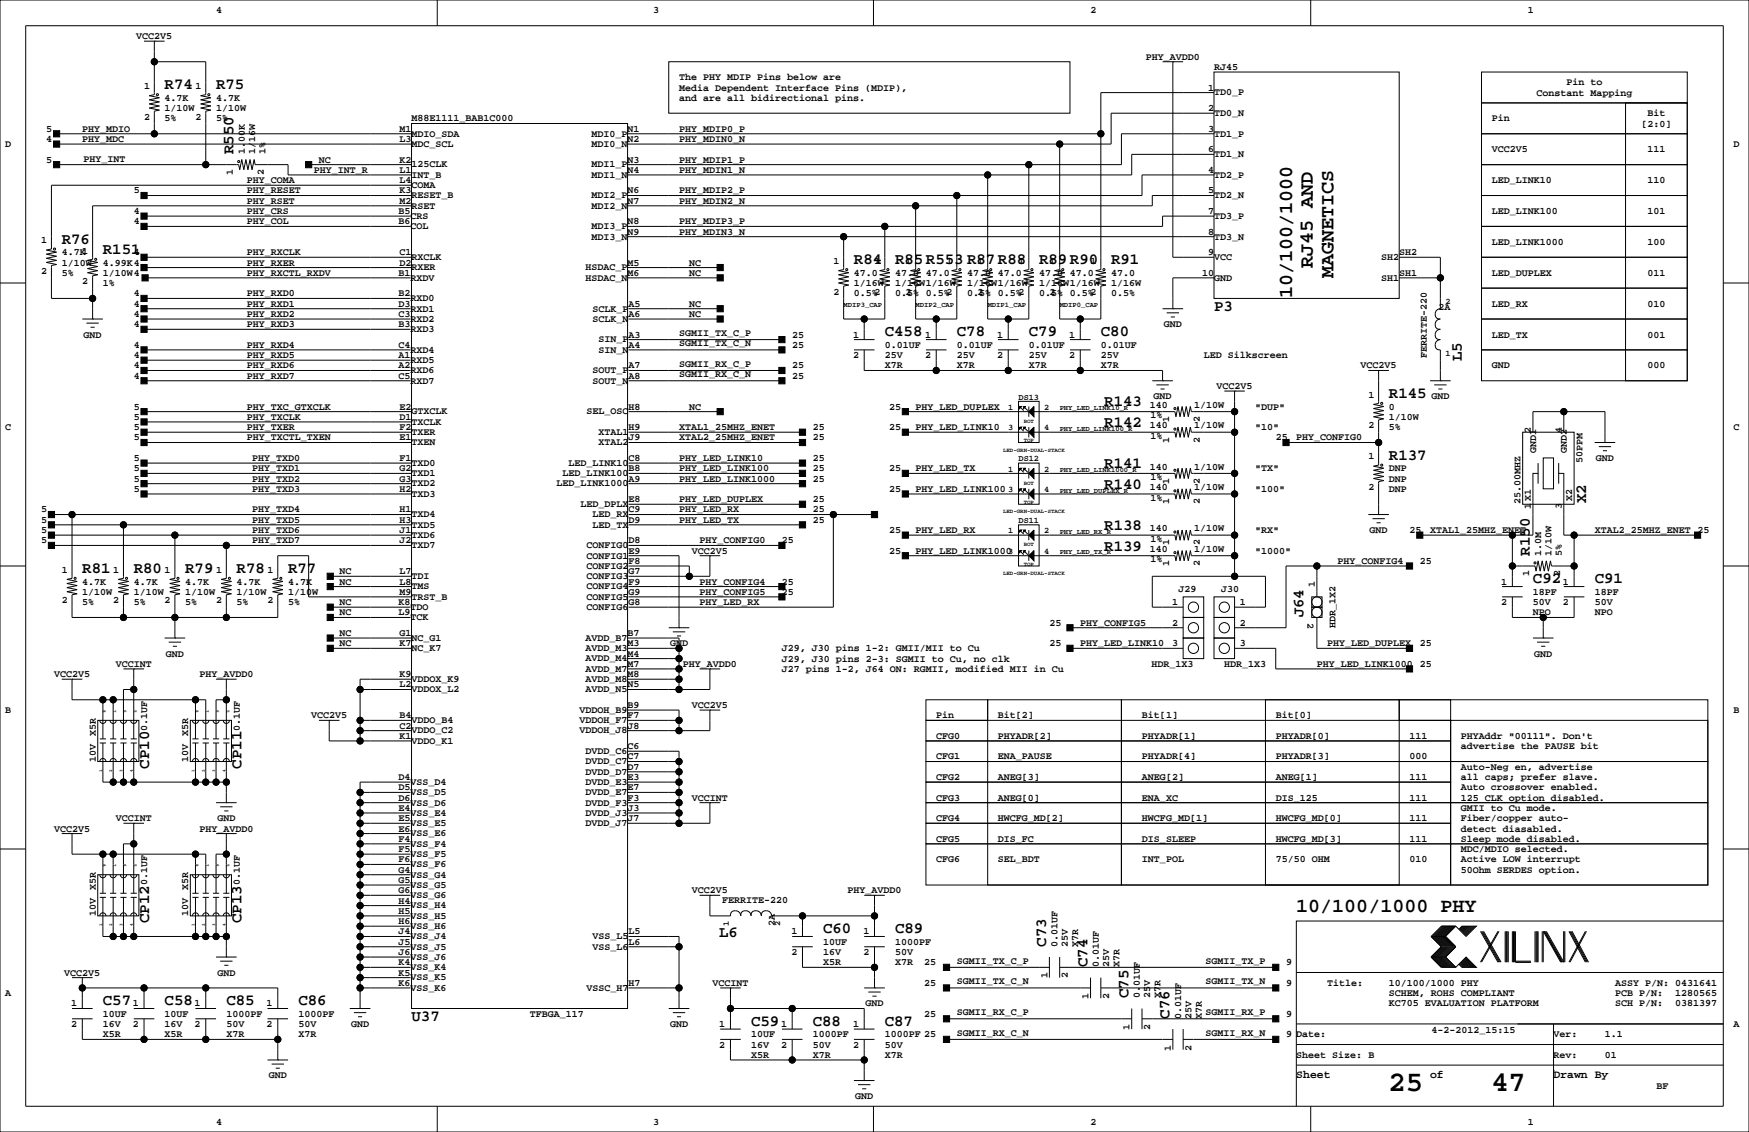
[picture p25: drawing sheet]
<svg xmlns="http://www.w3.org/2000/svg" width="432mm" height="279mm" viewBox="0 0 432 279" stroke-linecap="round" stroke-linejoin="round" font-family="sans-serif">
<defs><g id="words">
<g font-size="7.1">
<text x="342.8" y="269.3">25</text>
<text x="368.2" y="269.3">47</text>
</g>
<g font-size="4.9">
<text x="324.1" y="66" transform="rotate(-90 324.1 66)">RJ45 AND</text>
<text x="329.2" y="68.6" transform="rotate(-90 329.2 68.6)">MAGNETICS</text>
<text x="319" y="73.7" transform="rotate(-90 319 73.7)">10/100/1000</text>
<text x="320" y="225.1">10/100/1000 PHY</text>
</g>
<g font-size="3.9">
<text x="40.6" y="22.1">R74</text>
<text x="53.3" y="22.1">R75</text>
<text x="57.6" y="38.1" transform="rotate(-90 57.6 38.1)">R550</text>
<text x="15.2" y="60.2">R76</text>
<text x="25.4" y="62.7">R151</text>
<text x="210.8" y="65.2">R84</text>
<text x="221" y="65.2">R85R553 R87R88</text>
<text x="256.5" y="65.2">R89R90</text>
<text x="274.3" y="65.2">R91</text>
<text x="299.7" y="76.7">P3</text>
<text x="218.4" y="83">C458</text>
<text x="236.2" y="83">C78</text>
<text x="254" y="83">C79</text>
<text x="271.8" y="83">C80</text>
<text x="360.9" y="89.2" transform="rotate(-90 360.9 89.2)">L5</text>
<text x="272.6" y="100.3">R143</text>
<text x="342.9" y="98.3">R145</text>
<text x="272.6" y="105.4">R142</text>
<text x="342.9" y="113.5">R137</text>
<text x="272.6" y="115.6">R141</text>
<text x="272.6" y="120.6">R140</text>
<text x="391.6" y="124.2" transform="rotate(-90 391.6 124.2)">X2</text>
<text x="272.6" y="130.8">R138</text>
<text x="272.6" y="135.9">R139</text>
<text x="377.7" y="137.2" transform="rotate(-90 377.7 137.2)">R150</text>
<text x="20.3" y="141.4">R81</text>
<text x="33" y="141.4">R80</text>
<text x="45.7" y="141.4">R79</text>
<text x="58.4" y="141.4">R78</text>
<text x="71.1" y="141.4">R77</text>
<text x="378.5" y="144">C92</text>
<text x="393.7" y="144">C91</text>
<text x="321.8" y="152.4" transform="rotate(-90 321.8 152.4)">J64</text>
<text x="36.8" y="189.7" transform="rotate(-90 36.8 189.7)">CP10</text>
<text x="59.7" y="189.7" transform="rotate(-90 59.7 189.7)">CP11</text>
<text x="36.8" y="227.8" transform="rotate(-90 36.8 227.8)">CP12</text>
<text x="59.7" y="227.8" transform="rotate(-90 59.7 227.8)">CP13</text>
<text x="177.5" y="231.4">L6</text>
<text x="203.2" y="230.3">C60</text>
<text x="221" y="230.3">C89</text>
<text x="258.3" y="233.7" transform="rotate(-90 258.3 233.7)">C73</text>
<text x="268.4" y="238.8" transform="rotate(-90 268.4 238.8)">C74</text>
<text x="25.4" y="248.1">C57</text>
<text x="40.6" y="248.1">C58</text>
<text x="55.9" y="248.1">C85</text>
<text x="73.7" y="248.1">C86</text>
<text x="101.6" y="251.9">U37</text>
<text x="278.6" y="246.4" transform="rotate(-90 278.6 246.4)">C75</text>
<text x="288.8" y="251.5" transform="rotate(-90 288.8 251.5)">C76</text>
<text x="185.4" y="253.2">C59</text>
<text x="200.7" y="253.2">C88</text>
<text x="218.4" y="253.2">C87</text>
</g>
<g font-size="2.8">
<text x="320" y="266.1">Sheet</text>
<text x="353.1" y="266.1">of</text>
<text x="383.5" y="266.1">Drawn By</text>
</g>
<g font-size="2.5">
<text x="53.3" y="3.3">4</text>
<text x="161.3" y="3.3">3</text>
<text x="269.2" y="3.3">2</text>
<text x="377.2" y="3.3">1</text>
<text x="33.7" y="9.7">VCC2V5</text>
<text x="282.9" y="14.7">PHY_AVDD0</text>
<text x="299.7" y="17.3">RJ45</text>
<text x="35.6" y="21.9">1</text>
<text x="48.3" y="21.9">1</text>
<text x="167.6" y="19.8">The PHY MDIP Pins below are</text>
<text x="167.6" y="22.4">Media Dependent Interface Pins (MDIP),</text>
<text x="298.2" y="22.4">1</text>
<text x="299.7" y="23.6">TD0_P</text>
<text x="379.3" y="23.6">Constant Mapping</text>
<text x="386.7" y="21.1">Pin to</text>
<text x="35.6" y="29.6">2</text>
<text x="40.6" y="24.9">4.7K</text>
<text x="40.6" y="27.4">1/10W</text>
<text x="40.6" y="30">5%</text>
<text x="48.3" y="29.6">2</text>
<text x="53.3" y="24.9">4.7K</text>
<text x="53.3" y="27.4">1/10W</text>
<text x="53.3" y="30">5%</text>
<text x="101.6" y="30">M88E1111_BAB1C000</text>
<text x="167.6" y="24.9">and are all bidirectional pins.</text>
<text x="298.2" y="27.4">2</text>
<text x="299.7" y="28.6">TD0_N</text>
<text x="368.3" y="30">Pin</text>
<text x="406.7" y="28.7">Bit</text>
<text x="11.4" y="35.1">4</text>
<text x="11.4" y="32.5">5</text>
<text x="20.3" y="35.1">PHY_MDC</text>
<text x="20.3" y="32.5">PHY_MDIO</text>
<text x="98.6" y="35.1">L3</text>
<text x="98.6" y="32.5">M1</text>
<text x="101.6" y="33.7">MDIO_SDA</text>
<text x="146" y="33.7">MDI0_P</text>
<text x="154.9" y="32.5">N1</text>
<text x="154.9" y="35.1">N2</text>
<text x="167.6" y="32.5">PHY_MDIP0_P</text>
<text x="167.6" y="35.1">PHY_MDIN0_N</text>
<text x="298.2" y="32.5">3</text>
<text x="299.7" y="33.7">TD1_P</text>
<text x="405.2" y="31.2">[2:0]</text>
<text x="1.3" y="36.3">D</text>
<text x="11.4" y="40.1">5</text>
<text x="20.6" y="39.9">PHY_INT</text>
<text x="60.5" y="38.1" transform="rotate(-90 60.5 38.1)">1.00K</text>
<text x="63" y="38.1" transform="rotate(-90 63 38.1)">1/16W</text>
<text x="65.5" y="38.1" transform="rotate(-90 65.5 38.1)">1%</text>
<text x="78.7" y="40.1">NC</text>
<text x="98.6" y="40.1">K2</text>
<text x="101.6" y="41.3">125CLK</text>
<text x="101.6" y="36.3">MDC_SCL</text>
<text x="146" y="36.3">MDI0_N</text>
<text x="146" y="41.3">MDI1_P</text>
<text x="154.9" y="40.1">N3</text>
<text x="167.6" y="40.1">PHY_MDIP1_P</text>
<text x="298.2" y="37.6">6</text>
<text x="299.7" y="38.8">TD1_N</text>
<text x="368.3" y="37.6">VCC2V5</text>
<text x="406.7" y="37.6">111</text>
<text x="428" y="36.3">D</text>
<text x="33" y="47.8">5</text>
<text x="57.5" y="43.2" transform="rotate(-90 57.5 43.2)">1</text>
<text x="61" y="47.8">PHY_RESET</text>
<text x="61" y="45.2">PHY_COMA</text>
<text x="65.1" y="43.2" transform="rotate(-90 65.1 43.2)">2</text>
<text x="77.5" y="42.7">PHY_INT_R</text>
<text x="98.6" y="47.8">K3</text>
<text x="98.6" y="45.2">L4</text>
<text x="98.6" y="42.7">L1</text>
<text x="101.6" y="46.4">COMA</text>
<text x="101.6" y="43.9">INT_B</text>
<text x="146" y="43.9">MDI1_N</text>
<text x="154.9" y="42.7">N4</text>
<text x="154.9" y="47.8">N6</text>
<text x="167.6" y="42.7">PHY_MDIN1_N</text>
<text x="167.6" y="47.8">PHY_MDIP2_P</text>
<text x="298.2" y="42.7">4</text>
<text x="298.2" y="47.8">5</text>
<text x="299.7" y="43.9">TD2_P</text>
<text x="368.3" y="45.2">LED_LINK10</text>
<text x="406.7" y="45.2">110</text>
<text x="33" y="52.8">4</text>
<text x="61" y="52.8">PHY_CRS</text>
<text x="61" y="50.3">PHY_RSET</text>
<text x="98.4" y="52.8">B5</text>
<text x="98.6" y="50.3">M2</text>
<text x="101.6" y="51.5">RSET</text>
<text x="101.6" y="49">RESET_B</text>
<text x="146" y="51.5">MDI2_N</text>
<text x="146" y="49">MDI2_P</text>
<text x="154.9" y="50.3">N7</text>
<text x="167.6" y="50.3">PHY_MDIN2_N</text>
<text x="298.2" y="52.8">7</text>
<text x="299.7" y="49">TD2_N</text>
<text x="368.3" y="52.8">LED_LINK100</text>
<text x="406.7" y="52.8">101</text>
<text x="33" y="55.4">4</text>
<text x="61" y="55.4">PHY_COL</text>
<text x="98.4" y="55.4">B6</text>
<text x="101.3" y="54">CRS</text>
<text x="101.3" y="56.6">COL</text>
<text x="146" y="56.6">MDI3_P</text>
<text x="146" y="59.1">MDI3_N</text>
<text x="154.9" y="55.4">N8</text>
<text x="154.9" y="57.9">N9</text>
<text x="167.6" y="55.4">PHY_MDIP3_P</text>
<text x="167.6" y="57.9">PHY_MDIN3_N</text>
<text x="298.2" y="57.9">8</text>
<text x="299.7" y="59.1">TD3_N</text>
<text x="299.7" y="54">TD3_P</text>
<text x="10.2" y="60">1</text>
<text x="15.2" y="63">4.7K1</text>
<text x="15.2" y="65.5">1/10W</text>
<text x="25.4" y="65.5">4.99K4</text>
<text x="33" y="63">4</text>
<text x="61" y="63">PHY_RXCLK</text>
<text x="61" y="65.5">PHY_RXER</text>
<text x="98.6" y="65.5">D2</text>
<text x="98.6" y="63">C1</text>
<text x="101.6" y="64.2">RXCLK</text>
<text x="154.9" y="65.5">M5</text>
<text x="170.2" y="65.5">NC</text>
<text x="205.7" y="65.1">1</text>
<text x="215.9" y="65.1">1</text>
<text x="223.5" y="65.1">1</text>
<text x="233.7" y="65.1">1</text>
<text x="241.3" y="65.1">1</text>
<text x="251.5" y="65.1">1</text>
<text x="259.1" y="65.1">1</text>
<text x="269.2" y="65.1">1</text>
<text x="298.2" y="63">9</text>
<text x="299.7" y="64.2">VCC</text>
<text x="341" y="64.2">SH2</text>
<text x="345.4" y="63">SH2</text>
<text x="368.3" y="60.5">LED_LINK1000</text>
<text x="406.7" y="60.5">100</text>
<text x="10.2" y="67.7">2</text>
<text x="15.2" y="68.1">5%</text>
<text x="20.3" y="70.2">2</text>
<text x="25.4" y="68.1">1/10W4</text>
<text x="25.4" y="70.6">1%</text>
<text x="61" y="68.1">PHY_RXCTL_RXDV</text>
<text x="98.4" y="68.1">B1</text>
<text x="101.3" y="69.3">RXDV</text>
<text x="101.6" y="66.7">RXER</text>
<text x="144.6" y="69.3">HSDAC_N</text>
<text x="144.6" y="66.7">HSDAC_P</text>
<text x="154.9" y="68.1">M6</text>
<text x="170.2" y="68.1">NC</text>
<text x="210.8" y="68.1">47.0</text>
<text x="210.8" y="70.6">1/16W</text>
<text x="221" y="70.6">1/16W1/16W</text>
<text x="221" y="68.1">47.0</text>
<text x="228.6" y="68.1">47.0</text>
<text x="238.8" y="70.6">1/16W1/16W</text>
<text x="238.8" y="68.1">47.0</text>
<text x="246.4" y="68.1">47.0</text>
<text x="256.5" y="70.6">1/16W1/16W</text>
<text x="256.5" y="68.1">47.0</text>
<text x="264.2" y="68.1">47.0</text>
<text x="274.3" y="70.6">1/16W</text>
<text x="274.3" y="68.1">47.0</text>
<text x="296.8" y="68.1">10</text>
<text x="299.7" y="69.3">GND</text>
<text x="341" y="69.3">SH1</text>
<text x="345.4" y="68.1">SH1</text>
<text x="368.3" y="68.1">LED_DUPLEX</text>
<text x="406.7" y="68.1">011</text>
<text x="33" y="73.2">4</text>
<text x="33" y="75.7">4</text>
<text x="61" y="73.2">PHY_RXD0</text>
<text x="61" y="75.7">PHY_RXD1</text>
<text x="98.4" y="75.7">D3</text>
<text x="98.4" y="73.2">B2</text>
<text x="101.3" y="76.9">RXD1</text>
<text x="101.3" y="74.4">RXD0</text>
<text x="146.3" y="76.9">SCLK_P</text>
<text x="155.2" y="75.7">A5</text>
<text x="170.2" y="75.7">NC</text>
<text x="205.7" y="72.7">2</text>
<text x="210.8" y="73.2">0.5%2</text>
<text x="221" y="73.2">0.5% 0.5%2</text>
<text x="223.5" y="72.7">2</text>
<text x="238.8" y="73.2">0.5% 0.5%2</text>
<text x="241.3" y="72.7">2</text>
<text x="256.5" y="73.2">0.5% 0.5%2</text>
<text x="259.1" y="72.7">2</text>
<text x="274.3" y="73.2">0.5%</text>
<text x="355.2" y="76.5">2A</text>
<text x="368.3" y="75.7">LED_RX</text>
<text x="406.7" y="75.7">010</text>
<text x="20.6" y="83.3">GND</text>
<text x="33" y="80.8">4</text>
<text x="33" y="78.2">4</text>
<text x="61" y="80.8">PHY_RXD3</text>
<text x="61" y="78.2">PHY_RXD2</text>
<text x="98.4" y="78.2">C3</text>
<text x="98.4" y="80.8">B3</text>
<text x="101.3" y="79.4">RXD2</text>
<text x="101.3" y="82">RXD3</text>
<text x="146.3" y="79.4">SCLK_N</text>
<text x="155.2" y="83.3">A3</text>
<text x="155.2" y="78.2">A6</text>
<text x="167.6" y="82.9">SGMII_TX_C_P</text>
<text x="170.2" y="78.2">NC</text>
<text x="195.6" y="83.3">25</text>
<text x="210.6" y="83.3">1</text>
<text x="228.4" y="83.3">1</text>
<text x="246.2" y="83.3">1</text>
<text x="263.9" y="83.3">1</text>
<text x="287.3" y="80.8">GND</text>
<text x="368.3" y="83.3">LED_TX</text>
<text x="406.7" y="83.3">001</text>
<text x="33" y="88.4">4</text>
<text x="33" y="85.9">4</text>
<text x="61" y="88.4">PHY_RXD5</text>
<text x="61" y="85.9">PHY_RXD4</text>
<text x="98.4" y="85.9">C4</text>
<text x="98.4" y="88.4">A1</text>
<text x="101.3" y="87.1">RXD4</text>
<text x="101.3" y="89.6">RXD5</text>
<text x="147.8" y="84.5">SIN_P</text>
<text x="147.8" y="87.1">SIN_N</text>
<text x="155.2" y="85.9">A4</text>
<text x="167.6" y="85.4">SGMII_TX_C_N</text>
<text x="195.6" y="85.9">25</text>
<text x="210.6" y="88.4">2</text>
<text x="218.4" y="85.9">0.01UF</text>
<text x="218.4" y="88.4">25V</text>
<text x="228.4" y="88.4">2</text>
<text x="236.2" y="88.4">25V</text>
<text x="236.2" y="85.9">0.01UF</text>
<text x="246.2" y="88.4">2</text>
<text x="254" y="85.9">0.01UF</text>
<text x="254" y="88.4">25V</text>
<text x="263.9" y="88.4">2</text>
<text x="271.8" y="88.4">25V</text>
<text x="271.8" y="85.9">0.01UF</text>
<text x="297.2" y="88.4">LED Silkscreen</text>
<text x="352.3" y="88.4" transform="rotate(-90 352.3 88.4)">FERRITE-220</text>
<text x="33" y="93.5">4</text>
<text x="33" y="90.9">4</text>
<text x="61" y="93.5">PHY_RXD7</text>
<text x="61" y="90.9">PHY_RXD6</text>
<text x="98.4" y="90.9">A2</text>
<text x="98.4" y="93.5">C5</text>
<text x="101.3" y="92.1">RXD6</text>
<text x="101.3" y="94.7">RXD7</text>
<text x="146.3" y="94.7">SOUT_N</text>
<text x="146.3" y="92.1">SOUT_P</text>
<text x="155.2" y="93.5">A8</text>
<text x="155.2" y="90.9">A7</text>
<text x="167.6" y="90.5">SGMII_RX_C_P</text>
<text x="167.6" y="93.1">SGMII_RX_C_N</text>
<text x="195.6" y="90.9">25</text>
<text x="195.6" y="93.5">25</text>
<text x="218.4" y="90.9">X7R</text>
<text x="236.2" y="90.9">X7R</text>
<text x="254" y="90.9">X7R</text>
<text x="271.8" y="90.9">X7R</text>
<text x="335.9" y="90.9">VCC2V5</text>
<text x="368.3" y="90.9">GND</text>
<text x="406.7" y="90.9">000</text>
<text x="33" y="101.1">5</text>
<text x="61" y="101.1">PHY_TXC_GTXCLK</text>
<text x="98.6" y="101.1">E2</text>
<text x="155.2" y="101.1">H8</text>
<text x="170.2" y="101.1">NC</text>
<text x="219.5" y="101.1">25</text>
<text x="226.1" y="101.1">PHY_LED_DUPLEX</text>
<text x="283.8" y="100.7">140</text>
<text x="284.8" y="98.6">GND</text>
<text x="294.9" y="100.7">1/10W</text>
<text x="300.4" y="96">VCC2V5</text>
<text x="309.9" y="101.1">&quot;DUP&quot;</text>
<text x="337.8" y="98.1">1</text>
<text x="342.9" y="101.1">0</text>
<text x="353.4" y="98.6">GND</text>
<text x="1.3" y="106.2">C</text>
<text x="33" y="103.6">5</text>
<text x="33" y="106.2">5</text>
<text x="61" y="103.6">PHY_TXCLK</text>
<text x="61" y="106.2">PHY_TXER</text>
<text x="98.6" y="106.2">F2</text>
<text x="98.6" y="103.6">D1</text>
<text x="101.6" y="107.4">TXER</text>
<text x="101.6" y="104.8">TXCLK</text>
<text x="101.6" y="102.3">GTXCLK</text>
<text x="144.8" y="102.3">SEL_OSC</text>
<text x="147.8" y="107.4">XTAL1</text>
<text x="155.2" y="106.2">H9</text>
<text x="167.6" y="106.2">XTAL1_25MHZ_ENET</text>
<text x="200.7" y="106.2">25</text>
<text x="219.5" y="106.2">25</text>
<text x="226.1" y="106.2">PHY_LED_LINK10</text>
<text x="283.8" y="105.8">140</text>
<text x="284.1" y="103.2">1%</text>
<text x="288.6" y="104.1" transform="rotate(-90 288.6 104.1)">1</text>
<text x="294.9" y="105.8">1/10W</text>
<text x="296.3" y="104.1" transform="rotate(-90 296.3 104.1)">2</text>
<text x="309.9" y="106.2">&quot;10&quot;</text>
<text x="337.8" y="105.8">2</text>
<text x="342.9" y="103.6">1/10W</text>
<text x="342.9" y="106.2">5%</text>
<text x="378" y="106.9" transform="rotate(-90 378 106.9)">2</text>
<text x="385.6" y="106.9" transform="rotate(-90 385.6 106.9)">4</text>
<text x="428" y="106.2">C</text>
<text x="33" y="108.7">5</text>
<text x="33" y="113.8">5</text>
<text x="61" y="108.7">PHY_TXCTL_TXEN</text>
<text x="62.2" y="113.8">PHY_TXD0</text>
<text x="98.6" y="113.8">F1</text>
<text x="98.6" y="108.7">E1</text>
<text x="101.6" y="109.9">TXEN</text>
<text x="147.8" y="109.9">XTAL2</text>
<text x="155.2" y="113.8">C8</text>
<text x="155.2" y="108.7">J9</text>
<text x="167.6" y="108.7">XTAL2_25MHZ_ENET</text>
<text x="167.6" y="113.8">PHY_LED_LINK10</text>
<text x="200.7" y="108.7">25</text>
<text x="200.7" y="113.8">25</text>
<text x="284.1" y="108.3">1%</text>
<text x="288.6" y="109.2" transform="rotate(-90 288.6 109.2)">1</text>
<text x="296.3" y="109.2" transform="rotate(-90 296.3 109.2)">2</text>
<text x="315" y="108.7">25</text>
<text x="320" y="108.7">PHY_CONFIG0</text>
<text x="337.8" y="113.4">1</text>
<text x="379.2" y="111.8" transform="rotate(-90 379.2 111.8)">GND1</text>
<text x="386.8" y="111.8" transform="rotate(-90 386.8 111.8)">GND2</text>
<text x="394" y="113.8">GND</text>
<text x="33" y="118.9">5</text>
<text x="33" y="116.3">5</text>
<text x="62.2" y="118.9">PHY_TXD2</text>
<text x="62.2" y="116.3">PHY_TXD1</text>
<text x="98.6" y="116.3">G2</text>
<text x="98.6" y="118.9">G3</text>
<text x="101.6" y="115">TXD0</text>
<text x="101.6" y="117.5">TXD1</text>
<text x="138.9" y="117.5">LED_LINK100</text>
<text x="140.4" y="115">LED_LINK10</text>
<text x="155.2" y="116.3">B8</text>
<text x="155.2" y="118.9">A9</text>
<text x="167.6" y="118.9">PHY_LED_LINK1000</text>
<text x="167.6" y="116.3">PHY_LED_LINK100</text>
<text x="200.7" y="118.9">25</text>
<text x="200.7" y="116.3">25</text>
<text x="219.5" y="116.3">25</text>
<text x="226.1" y="116.3">PHY_LED_TX</text>
<text x="283.8" y="115.9">140</text>
<text x="284.1" y="118.5">1%</text>
<text x="288.6" y="119.4" transform="rotate(-90 288.6 119.4)">1</text>
<text x="294.9" y="115.9">1/10W</text>
<text x="296.3" y="119.4" transform="rotate(-90 296.3 119.4)">2</text>
<text x="309.9" y="116.3">&quot;TX&quot;</text>
<text x="342.9" y="116.3">DNP</text>
<text x="342.9" y="118.9">DNP</text>
<text x="390.7" y="114.3" transform="rotate(-90 390.7 114.3)">50PPM</text>
<text x="33" y="121.4">5</text>
<text x="62.2" y="121.4">PHY_TXD3</text>
<text x="98.6" y="121.4">H2</text>
<text x="101.6" y="120.1">TXD2</text>
<text x="101.6" y="122.6">TXD3</text>
<text x="137.4" y="120.1">LED_LINK1000</text>
<text x="143.3" y="125.2">LED_DPLX</text>
<text x="155.2" y="124">E8</text>
<text x="167.6" y="124">PHY_LED_DUPLEX</text>
<text x="200.7" y="124">25</text>
<text x="219.5" y="121.4">25</text>
<text x="226.1" y="121.4">PHY_LED_LINK100</text>
<text x="283.8" y="121">140</text>
<text x="284.1" y="123.5">1%</text>
<text x="288.6" y="124.5" transform="rotate(-90 288.6 124.5)">1</text>
<text x="294.9" y="121">1/10W</text>
<text x="296.3" y="124.5" transform="rotate(-90 296.3 124.5)">2</text>
<text x="309.9" y="121.4">&quot;100&quot;</text>
<text x="337.8" y="121">2</text>
<text x="342.9" y="121.4">DNP</text>
<text x="375.4" y="124.5" transform="rotate(-90 375.4 124.5)">25.00MHZ</text>
<text x="378" y="125.7" transform="rotate(-90 378 125.7)">1</text>
<text x="378" y="123.6" transform="rotate(-90 378 123.6)">X1</text>
<text x="385.6" y="125.7" transform="rotate(-90 385.6 125.7)">3</text>
<text x="388.1" y="123.6" transform="rotate(-90 388.1 123.6)">X2</text>
<text x="10.2" y="131.6">5</text>
<text x="10.2" y="129">5</text>
<text x="10.2" y="126.5">5</text>
<text x="62.2" y="131.6">PHY_TXD6</text>
<text x="62.2" y="129">PHY_TXD5</text>
<text x="62.2" y="126.5">PHY_TXD4</text>
<text x="98.6" y="126.5">H1</text>
<text x="98.6" y="129">H3</text>
<text x="98.6" y="131.6">J1</text>
<text x="101.6" y="127.7">TXD4</text>
<text x="101.6" y="130.2">TXD5</text>
<text x="146.3" y="127.7">LED_RX</text>
<text x="146.3" y="130.2">LED_TX</text>
<text x="155.2" y="126.5">C9</text>
<text x="155.2" y="129">D9</text>
<text x="167.6" y="129">PHY_LED_TX</text>
<text x="167.6" y="126.5">PHY_LED_RX</text>
<text x="200.7" y="129">25</text>
<text x="200.7" y="126.5">25</text>
<text x="219.5" y="131.6">25</text>
<text x="226.1" y="131.6">PHY_LED_RX</text>
<text x="283.8" y="131.2">140</text>
<text x="294.9" y="131.2">1/10W</text>
<text x="309.9" y="131.6">&quot;RX&quot;</text>
<text x="338.1" y="131.6">GND</text>
<text x="348" y="131.6">25</text>
<text x="353.1" y="131.6">XTAL1_25MHZ_ENET</text>
<text x="393.7" y="131.6">XTAL2_25MHZ_ENET 25</text>
<text x="10.2" y="134.1">5</text>
<text x="62.2" y="134.1">PHY_TXD7</text>
<text x="98.6" y="134.1">J2</text>
<text x="101.6" y="135.3">TXD7</text>
<text x="101.6" y="132.8">TXD6</text>
<text x="144.8" y="137.9">CONFIG1</text>
<text x="144.8" y="135.3">CONFIG0</text>
<text x="155.2" y="136.7">E9</text>
<text x="155.2" y="134.1">D8</text>
<text x="170.8" y="136.7">VCC2V5</text>
<text x="172.7" y="134.1">PHY_CONFIG0</text>
<text x="193" y="134.1">25</text>
<text x="219.5" y="136.7">25</text>
<text x="226.1" y="136.7">PHY_LED_LINK1000</text>
<text x="283.8" y="136.2">140</text>
<text x="284.1" y="133.7">1%</text>
<text x="288.6" y="134.6" transform="rotate(-90 288.6 134.6)">1</text>
<text x="294.9" y="136.2">1/10W</text>
<text x="296.3" y="134.6" transform="rotate(-90 296.3 134.6)">2</text>
<text x="309.9" y="136.7">&quot;1000&quot;</text>
<text x="380.5" y="137.2" transform="rotate(-90 380.5 137.2)">1.0M</text>
<text x="383" y="137.2" transform="rotate(-90 383 137.2)">1/10W</text>
<text x="385.6" y="137.2" transform="rotate(-90 385.6 137.2)">5%</text>
<text x="15.2" y="141.3">1</text>
<text x="27.9" y="141.3">1</text>
<text x="40.6" y="141.3">1</text>
<text x="53.3" y="141.3">1</text>
<text x="66" y="141.3">1</text>
<text x="83.8" y="141.7">NC</text>
<text x="98.6" y="141.7">L7</text>
<text x="101.6" y="142.9">TDI</text>
<text x="144.8" y="142.9">CONFIG3</text>
<text x="144.8" y="140.4">CONFIG2</text>
<text x="155.2" y="141.7">G7</text>
<text x="155.2" y="139.2">F8</text>
<text x="284.1" y="138.8">1%</text>
<text x="288.6" y="139.7" transform="rotate(-90 288.6 139.7)">1</text>
<text x="296.3" y="139.7" transform="rotate(-90 296.3 139.7)">2</text>
<text x="330.2" y="139.2">PHY_CONFIG4</text>
<text x="350.5" y="139.2">25</text>
<text x="377.5" y="142.2" transform="rotate(-90 377.5 142.2)">1</text>
<text x="385.2" y="142.2" transform="rotate(-90 385.2 142.2)">2</text>
<text x="15.2" y="148.9">2</text>
<text x="20.3" y="149.4">5%</text>
<text x="20.3" y="146.8">1/10W</text>
<text x="20.3" y="144.3">4.7K</text>
<text x="27.9" y="148.9">2</text>
<text x="33" y="144.3">4.7K</text>
<text x="33" y="146.8">1/10W</text>
<text x="33" y="149.4">5%</text>
<text x="40.6" y="148.9">2</text>
<text x="45.7" y="149.4">5%</text>
<text x="45.7" y="146.8">1/10W</text>
<text x="45.7" y="144.3">4.7K</text>
<text x="53.3" y="148.9">2</text>
<text x="58.4" y="144.3">4.7K</text>
<text x="58.4" y="146.8">1/10W</text>
<text x="58.4" y="149.4">5%</text>
<text x="66" y="148.9">2</text>
<text x="71.1" y="149.4">5%</text>
<text x="71.1" y="146.8">1/10W</text>
<text x="71.1" y="144.3">4.7K</text>
<text x="83.8" y="149.4">NC</text>
<text x="83.8" y="144.3">NC</text>
<text x="98.4" y="149.4">K8</text>
<text x="98.6" y="144.3">L8</text>
<text x="98.6" y="146.8">M9</text>
<text x="101.6" y="145.5">TMS</text>
<text x="101.6" y="148">TRST_B</text>
<text x="144.8" y="145.5">CONFIG4</text>
<text x="144.8" y="148">CONFIG5</text>
<text x="155.2" y="144.3">F9</text>
<text x="155.2" y="146.8">G9</text>
<text x="155.2" y="149.4">G8</text>
<text x="172.7" y="149.4">PHY_LED_RX</text>
<text x="172.7" y="146.8">PHY_CONFIG5</text>
<text x="172.7" y="144.3">PHY_CONFIG4</text>
<text x="193" y="146.8">25</text>
<text x="193" y="144.3">25</text>
<text x="289.3" y="149.4">1</text>
<text x="291" y="146.1">J29</text>
<text x="301.5" y="146.1">J30</text>
<text x="306.1" y="149.4">1</text>
<text x="324.6" y="144.8" transform="rotate(-90 324.6 144.8)">1</text>
<text x="370.6" y="144.3">1</text>
<text x="370.6" y="149.4">2</text>
<text x="378.5" y="149.4">50V</text>
<text x="378.5" y="146.8">18PF</text>
<text x="385.9" y="149.4">2</text>
<text x="385.9" y="144.3">1</text>
<text x="393.7" y="146.8">18PF</text>
<text x="393.7" y="149.4">50V</text>
<text x="83.8" y="151.9">NC</text>
<text x="98.4" y="151.9">L9</text>
<text x="101.3" y="150.6">TDO</text>
<text x="101.3" y="153.1">TCK</text>
<text x="144.8" y="150.6">CONFIG6</text>
<text x="259.1" y="154.4">25</text>
<text x="266.7" y="154.4">PHY_CONFIG5</text>
<text x="289.3" y="154.4">2</text>
<text x="306.1" y="154.4">2</text>
<text x="322.8" y="153.7" transform="rotate(90 322.8 153.7)">2</text>
<text x="329.7" y="154.9" transform="rotate(-90 329.7 154.9)">HDR_1X2</text>
<text x="378.5" y="151.9">NPO</text>
<text x="393.7" y="151.9">NPO</text>
<text x="83.8" y="157">NC</text>
<text x="83.8" y="159.5">NC</text>
<text x="98.6" y="159.5">K7</text>
<text x="98.6" y="157">G1</text>
<text x="101.6" y="160.7">NC_K7</text>
<text x="101.6" y="158.2">NC_G1</text>
<text x="144.6" y="158.2">AVDD_B7</text>
<text x="144.6" y="160.7">AVDD_M3</text>
<text x="154.9" y="157">B7</text>
<text x="154.9" y="159.5">M3</text>
<text x="165.4" y="159.5">GND</text>
<text x="193" y="160.8">J29, J30 pins 1-2: GMII/MII to Cu</text>
<text x="259.1" y="159.5">25</text>
<text x="266.7" y="159.5">PHY_LED_LINK10</text>
<text x="289.3" y="159.5">3</text>
<text x="306.1" y="159.5">3</text>
<text x="327.7" y="159.5">PHY_LED_DUPLEX</text>
<text x="350.5" y="159.5">25</text>
<text x="13.3" y="167.1">VCC2V5</text>
<text x="28.6" y="164.6">VCCINT</text>
<text x="41" y="162.1">GND</text>
<text x="49.2" y="167.1">PHY_AVDD0</text>
<text x="98.6" y="167.1">K9</text>
<text x="144.6" y="163.3">AVDD_M4</text>
<text x="144.6" y="165.8">AVDD_M7</text>
<text x="154.9" y="162.1">M4</text>
<text x="154.9" y="164.6">M7</text>
<text x="154.9" y="167.1">M8</text>
<text x="168.6" y="164.6">PHY_AVDD0</text>
<text x="193" y="163.3">J29, J30 pins 2-3: SGMII to Cu, no clk</text>
<text x="193" y="165.9">J27 pins 1-2, J64 ON: RGMII, modified MII in Cu</text>
<text x="284.3" y="164.6">HDR_1X3</text>
<text x="302.3" y="164.6">HDR_1X3</text>
<text x="325.1" y="164.6">PHY_LED_LINK1000</text>
<text x="350.5" y="164.6">25</text>
<text x="378.8" y="162.1">GND</text>
<text x="98.6" y="169.7">L2</text>
<text x="101.6" y="168.3">VDDOX_K9</text>
<text x="101.6" y="170.9">VDDOX_L2</text>
<text x="144.6" y="168.3">AVDD_M8</text>
<text x="144.6" y="170.9">AVDD_N5</text>
<text x="154.9" y="169.7">N5</text>
<text x="1.3" y="176">B</text>
<text x="76.8" y="177.3">VCC2V5</text>
<text x="98.6" y="177.3">B4</text>
<text x="98.6" y="179.8">C2</text>
<text x="101.6" y="178.5">VDDO_B4</text>
<text x="143.1" y="178.5">VDDOH_F7</text>
<text x="143.1" y="176">VDDOH_B9</text>
<text x="154.9" y="177.3">F7</text>
<text x="154.9" y="179.8">J8</text>
<text x="154.9" y="174.8">B9</text>
<text x="170.8" y="174.8">VCC2V5</text>
<text x="231.1" y="177.3">Pin</text>
<text x="246.4" y="177.3">Bit[2]</text>
<text x="281.9" y="177.3">Bit[1]</text>
<text x="315" y="177.3">Bit[0]</text>
<text x="428" y="176">B</text>
<text x="23.6" y="181.6" transform="rotate(-90 23.6 181.6)">X5R</text>
<text x="36.3" y="180.3" transform="rotate(-90 36.3 180.3)">0.1UF</text>
<text x="46.5" y="181.6" transform="rotate(-90 46.5 181.6)">X5R</text>
<text x="59.2" y="180.3" transform="rotate(-90 59.2 180.3)">0.1UF</text>
<text x="98.6" y="182.4">K1</text>
<text x="101.6" y="183.6">VDDO_K1</text>
<text x="101.6" y="181">VDDO_C2</text>
<text x="143.1" y="181">VDDOH_J8</text>
<text x="154.9" y="184.9">C6</text>
<text x="231.1" y="182.4">CFG0</text>
<text x="246.4" y="182.4">PHYADR[2]</text>
<text x="281.9" y="182.4">PHYADR[1]</text>
<text x="315" y="182.4">PHYADR[0]</text>
<text x="348" y="182.4">111</text>
<text x="360.7" y="184.9">advertise the PAUSE bit</text>
<text x="360.7" y="182.4">PHYAddr &quot;00111&quot;. Don't</text>
<text x="23.6" y="188" transform="rotate(-90 23.6 188)">10V</text>
<text x="46.5" y="188" transform="rotate(-90 46.5 188)">10V</text>
<text x="144.6" y="188.7">DVDD_C7</text>
<text x="144.6" y="191.2">DVDD_D7</text>
<text x="144.6" y="186.1">DVDD_C6</text>
<text x="154.9" y="187.5">C7</text>
<text x="154.9" y="190">D7</text>
<text x="231.1" y="187.5">CFG1</text>
<text x="246.4" y="187.5">ENA_PAUSE</text>
<text x="281.9" y="187.5">PHYADR[4]</text>
<text x="315" y="187.5">PHYADR[3]</text>
<text x="348" y="187.5">000</text>
<text x="360.7" y="190">Auto-Neg en, advertise</text>
<text x="98.4" y="195.1">D5</text>
<text x="98.4" y="197.6">D6</text>
<text x="98.4" y="192.5">D4</text>
<text x="101.3" y="196.3">VSS_D5</text>
<text x="101.3" y="193.7">VSS_D4</text>
<text x="144.6" y="193.7">DVDD_E3</text>
<text x="144.6" y="196.3">DVDD_E7</text>
<text x="154.9" y="192.5">E3</text>
<text x="154.9" y="195.1">E7</text>
<text x="154.9" y="197.6">F3</text>
<text x="170.8" y="197.6">VCCINT</text>
<text x="231.1" y="192.5">CFG2</text>
<text x="231.1" y="197.6">CFG3</text>
<text x="246.4" y="197.6">ANEG[0]</text>
<text x="246.4" y="192.5">ANEG[3]</text>
<text x="281.9" y="197.6">ENA_XC</text>
<text x="281.9" y="192.5">ANEG[2]</text>
<text x="315" y="192.5">ANEG[1]</text>
<text x="315" y="197.6">DIS_125</text>
<text x="348" y="197.6">111</text>
<text x="348" y="192.5">111</text>
<text x="360.7" y="197.6">125 CLK option disabled.</text>
<text x="360.7" y="195.1">Auto crossover enabled.</text>
<text x="360.7" y="192.5">all caps; prefer slave.</text>
<text x="28.6" y="202.7">VCCINT</text>
<text x="53.7" y="202.7">GND</text>
<text x="98.4" y="200.2">E4</text>
<text x="98.4" y="202.7">E5</text>
<text x="101.3" y="198.8">VSS_D6</text>
<text x="101.3" y="201.4">VSS_E4</text>
<text x="101.3" y="203.9">VSS_E5</text>
<text x="144.6" y="198.8">DVDD_F3</text>
<text x="144.6" y="203.9">DVDD_J7</text>
<text x="144.6" y="201.4">DVDD_J3</text>
<text x="154.9" y="202.7">J7</text>
<text x="154.9" y="200.2">J3</text>
<text x="231.1" y="202.7">CFG4</text>
<text x="246.4" y="202.7">HWCFG_MD[2]</text>
<text x="281.9" y="202.7">HWCFG_MD[1]</text>
<text x="315" y="202.7">HWCFG_MD[0]</text>
<text x="348" y="202.7">111</text>
<text x="360.7" y="200.2">GMII to Cu mode.</text>
<text x="360.7" y="202.7">Fiber/copper auto-</text>
<text x="13.3" y="205.2">VCC2V5</text>
<text x="49.2" y="205.2">PHY_AVDD0</text>
<text x="98.4" y="205.2">E6</text>
<text x="98.4" y="207.8">F4</text>
<text x="101.3" y="206.4">VSS_E6</text>
<text x="101.3" y="209">VSS_F4</text>
<text x="231.1" y="207.8">CFG5</text>
<text x="246.4" y="207.8">DIS_FC</text>
<text x="281.9" y="207.8">DIS_SLEEP</text>
<text x="315" y="207.8">HWCFG_MD[3]</text>
<text x="348" y="207.8">111</text>
<text x="360.7" y="205.2">detect diasabled.</text>
<text x="360.7" y="207.8">Sleep mode disabled.</text>
<text x="98.4" y="210.3">F5</text>
<text x="98.4" y="212.9">F6</text>
<text x="98.4" y="215.4">G4</text>
<text x="101.3" y="211.5">VSS_F5</text>
<text x="101.3" y="214.1">VSS_F6</text>
<text x="231.1" y="212.9">CFG6</text>
<text x="246.4" y="212.9">SEL_BDT</text>
<text x="281.9" y="212.9">INT_POL</text>
<text x="315" y="212.9">75/50 OHM</text>
<text x="348" y="212.9">010</text>
<text x="360.7" y="210.3">MDC/MDIO selected.</text>
<text x="360.7" y="212.9">Active LOW interrupt</text>
<text x="360.7" y="215.4">50Ohm SERDES option.</text>
<text x="23.6" y="219.7" transform="rotate(-90 23.6 219.7)">X5R</text>
<text x="36.3" y="218.4" transform="rotate(-90 36.3 218.4)">0.1UF</text>
<text x="46.5" y="219.7" transform="rotate(-90 46.5 219.7)">X5R</text>
<text x="59.2" y="218.4" transform="rotate(-90 59.2 218.4)">0.1UF</text>
<text x="98.4" y="220.5">G6</text>
<text x="98.4" y="217.9">G5</text>
<text x="101.3" y="221.7">VSS_G6</text>
<text x="101.3" y="219.1">VSS_G5</text>
<text x="101.3" y="216.6">VSS_G4</text>
<text x="170.8" y="220.5">VCC2V5</text>
<text x="209.2" y="220.5">PHY_AVDD0</text>
<text x="23.6" y="226.1" transform="rotate(-90 23.6 226.1)">10V</text>
<text x="46.5" y="226.1" transform="rotate(-90 46.5 226.1)">10V</text>
<text x="98.4" y="225.6">H5</text>
<text x="98.4" y="223">H4</text>
<text x="101.3" y="226.8">VSS_H5</text>
<text x="101.3" y="224.2">VSS_H4</text>
<text x="178.3" y="222.8">FERRITE-220</text>
<text x="98.4" y="228.1">H6</text>
<text x="98.4" y="230.6">J4</text>
<text x="98.4" y="233.2">J5</text>
<text x="101.3" y="229.3">VSS_H6</text>
<text x="101.3" y="231.8">VSS_J4</text>
<text x="146.3" y="231.8">VSS_L5</text>
<text x="155.2" y="230.6">L5</text>
<text x="155.2" y="233.2">L6</text>
<text x="191.3" y="228.6" transform="rotate(-90 191.3 228.6)">2A</text>
<text x="195.4" y="230.6">1</text>
<text x="203.2" y="233.2">10UF</text>
<text x="213.1" y="230.6">1</text>
<text x="221" y="233.2">1000PF</text>
<text x="261.1" y="233.7" transform="rotate(-90 261.1 233.7)">0.01UF</text>
<text x="263.7" y="233.7" transform="rotate(-90 263.7 233.7)">25V</text>
<text x="266.2" y="233.7" transform="rotate(-90 266.2 233.7)">X7R</text>
<text x="98.4" y="238.3">K4</text>
<text x="98.4" y="235.7">J6</text>
<text x="101.3" y="239.5">VSS_K4</text>
<text x="101.3" y="236.9">VSS_J6</text>
<text x="101.3" y="234.4">VSS_J5</text>
<text x="146.3" y="234.4">VSS_L6</text>
<text x="195.4" y="235.7">2</text>
<text x="203.2" y="235.7">16V</text>
<text x="203.2" y="238.3">X5R</text>
<text x="213.1" y="235.7">2</text>
<text x="221" y="235.7">50V</text>
<text x="221" y="238.3">X7R</text>
<text x="228.2" y="238.3">25</text>
<text x="236.2" y="237.8">SGMII_TX_C_P</text>
<text x="271.3" y="238.8" transform="rotate(-90 271.3 238.8)">0.01UF</text>
<text x="273.8" y="238.8" transform="rotate(-90 273.8 238.8)">25V</text>
<text x="276.4" y="238.8" transform="rotate(-90 276.4 238.8)">X7R</text>
<text x="297.6" y="237.8">SGMII_TX_P</text>
<text x="317.5" y="238.3">9</text>
<text x="1.3" y="245.9">A</text>
<text x="15.9" y="240.8">VCC2V5</text>
<text x="53.7" y="240.8">GND</text>
<text x="98.4" y="240.8">K5</text>
<text x="98.4" y="243.3">K6</text>
<text x="101.3" y="242">VSS_K5</text>
<text x="101.3" y="244.5">VSS_K6</text>
<text x="144.8" y="244.5">VSSC_H7</text>
<text x="155.2" y="243.3">H7</text>
<text x="175.9" y="243.3">VCCINT</text>
<text x="228.2" y="243.3">25</text>
<text x="236.2" y="242.9">SGMII_TX_C_N</text>
<text x="258.6" y="241.5" transform="rotate(-90 258.6 241.5)">1</text>
<text x="263.7" y="241.5" transform="rotate(-90 263.7 241.5)">2</text>
<text x="297.6" y="242.9">SGMII_TX_N</text>
<text x="317.5" y="243.3">9</text>
<text x="327.7" y="243.3">Title:</text>
<text x="342.9" y="245.9">SCHEM, ROHS COMPLIANT</text>
<text x="342.9" y="243.3">10/100/1000 PHY</text>
<text x="398.8" y="243.3">ASSY P/N: 0431641</text>
<text x="398.8" y="245.9">PCB P/N:</text>
<text x="413.6" y="245.9">1280565</text>
<text x="17.6" y="248.4">1</text>
<text x="25.4" y="251">10UF</text>
<text x="32.8" y="248.4">1</text>
<text x="40.6" y="251">10UF</text>
<text x="48" y="248.4">1</text>
<text x="55.9" y="251">1000PF</text>
<text x="65.8" y="248.4">1</text>
<text x="73.7" y="251">1000PF</text>
<text x="130.8" y="251">TFBGA_117</text>
<text x="213.7" y="248.4">GND</text>
<text x="228.2" y="251">25</text>
<text x="236.2" y="250.5">SGMII_RX_C_P</text>
<text x="268.7" y="246.6" transform="rotate(-90 268.7 246.6)">1</text>
<text x="273.8" y="246.6" transform="rotate(-90 273.8 246.6)">2</text>
<text x="281.4" y="246.4" transform="rotate(-90 281.4 246.4)">0.01UF</text>
<text x="284" y="246.4" transform="rotate(-90 284 246.4)">25V</text>
<text x="286.5" y="246.4" transform="rotate(-90 286.5 246.4)">X7R</text>
<text x="291.6" y="251.5" transform="rotate(-90 291.6 251.5)">0.01UF</text>
<text x="294.1" y="251.5" transform="rotate(-90 294.1 251.5)">25V</text>
<text x="296.7" y="251.5" transform="rotate(-90 296.7 251.5)">X7R</text>
<text x="297.6" y="250.5">SGMII_RX_P</text>
<text x="317.5" y="251">9</text>
<text x="342.9" y="248.4">KC705 EVALUATION PLATFORM</text>
<text x="398.8" y="248.4">SCH P/N:</text>
<text x="413.6" y="248.4">0381397</text>
<text x="17.6" y="253.5">2</text>
<text x="25.4" y="253.5">16V</text>
<text x="25.4" y="256">X5R</text>
<text x="32.8" y="253.5">2</text>
<text x="40.6" y="253.5">16V</text>
<text x="40.6" y="256">X5R</text>
<text x="48" y="253.5">2</text>
<text x="55.9" y="256">X7R</text>
<text x="55.9" y="253.5">50V</text>
<text x="65.8" y="253.5">2</text>
<text x="73.7" y="256">X7R</text>
<text x="73.7" y="253.5">50V</text>
<text x="86.7" y="253.5">GND</text>
<text x="165.4" y="253.5">GND</text>
<text x="177.6" y="253.5">1</text>
<text x="185.4" y="256">10UF</text>
<text x="192.8" y="253.5">1</text>
<text x="200.7" y="256">1000PF</text>
<text x="210.6" y="253.5">1</text>
<text x="218.4" y="256">1000PF 25</text>
<text x="236.2" y="255.6">SGMII_RX_C_N</text>
<text x="278.9" y="254.2" transform="rotate(-90 278.9 254.2)">1</text>
<text x="284" y="254.2" transform="rotate(-90 284 254.2)">2</text>
<text x="297.6" y="255.6">SGMII_RX_N</text>
<text x="317.5" y="256">9</text>
<text x="320" y="256">Date:</text>
<text x="353.4" y="255">4-2-2012_15:15</text>
<text x="383.5" y="256">Ver:</text>
<text x="396.2" y="256">1.1</text>
<text x="428" y="253.5">A</text>
<text x="177.6" y="258.6">2</text>
<text x="185.4" y="258.6">16V</text>
<text x="185.4" y="261.1">X5R</text>
<text x="192.8" y="258.6">2</text>
<text x="200.7" y="261.1">X7R</text>
<text x="200.7" y="258.6">50V</text>
<text x="210.6" y="258.6">2</text>
<text x="218.4" y="258.6">50V</text>
<text x="218.4" y="261.1">X7R</text>
<text x="289.1" y="259.3" transform="rotate(-90 289.1 259.3)">1</text>
<text x="294.1" y="259.3" transform="rotate(-90 294.1 259.3)">2</text>
<text x="320" y="261.1">Sheet Size: B</text>
<text x="383.5" y="261.1">Rev:</text>
<text x="396.2" y="261.1">01</text>
<text x="66.4" y="266.2">GND</text>
<text x="408.9" y="268.7">BF</text>
<text x="211.1" y="271.3">GND</text>
<text x="53.3" y="277.6">4</text>
<text x="161.3" y="277.6">3</text>
<text x="269.2" y="277.6">2</text>
<text x="377.2" y="277.6">1</text>
</g>
<g font-size="2.1">
<text x="356.9" y="75">2</text>
<text x="356.9" y="87.7">1</text>
<text x="248.9" y="101.2">1</text>
<text x="251.5" y="98.6">DS13</text>
<text x="257.8" y="101.2">2</text>
<text x="248.9" y="106.2">3</text>
<text x="257.8" y="106.2">4</text>
<text x="251.5" y="113.9">DS12</text>
<text x="248.9" y="116.4">1</text>
<text x="257.8" y="116.4">2</text>
<text x="248.9" y="121.5">3</text>
<text x="257.8" y="121.5">4</text>
<text x="248.9" y="131.6">1</text>
<text x="251.5" y="129.1">DS11</text>
<text x="257.8" y="131.6">2</text>
<text x="248.9" y="136.7">3</text>
<text x="257.8" y="136.7">4</text>
<text x="179.9" y="228.6" transform="rotate(-90 179.9 228.6)">1</text>
<text x="192.6" y="228.6" transform="rotate(-90 192.6 228.6)">2</text>
</g>
<g font-size="1.8">
<text x="208.3" y="75.8">MDIP3_CAP</text>
<text x="226.1" y="75.8">MDIP2_CAP</text>
<text x="243.8" y="75.8">MDIP1_CAP</text>
<text x="261.6" y="75.8">MDIP0_CAP</text>
<text x="261.6" y="101.2">PHY_LED_LINK10_R</text>
<text x="261.6" y="106.3">PHY_LED_LINK100_R</text>
<text x="261.6" y="116.5">PHY_LED_LINK1000_R</text>
<text x="261.6" y="121.6">PHY_LED_DUPLEX_R</text>
<text x="261.6" y="131.7">PHY_LED_RX_R</text>
<text x="261.6" y="136.8">PHY_LED_TX_R</text>
</g>
<g font-size="1.4">
<text x="252.7" y="104.4">BOT</text>
<text x="247.6" y="111.5">LED-GRN-DUAL-STACK</text>
<text x="252.7" y="109.2">TOP</text>
<text x="252.7" y="119.6">BOT</text>
<text x="252.7" y="124.4">TOP</text>
<text x="247.6" y="126.7">LED-GRN-DUAL-STACK</text>
<text x="252.7" y="134.8">BOT</text>
<text x="247.6" y="142">LED-GRN-DUAL-STACK</text>
<text x="252.7" y="139.7">TOP</text>
</g>
<g font-size="1.1">
<text x="25.5" y="175.3" transform="rotate(90 25.5 175.3)">8</text>
<text x="28" y="175.3" transform="rotate(90 28 175.3)">7</text>
<text x="30.6" y="175.3" transform="rotate(90 30.6 175.3)">6</text>
<text x="33.1" y="175.3" transform="rotate(90 33.1 175.3)">5</text>
<text x="48.4" y="175.3" transform="rotate(90 48.4 175.3)">8</text>
<text x="50.9" y="175.3" transform="rotate(90 50.9 175.3)">7</text>
<text x="53.4" y="175.3" transform="rotate(90 53.4 175.3)">6</text>
<text x="56" y="175.3" transform="rotate(90 56 175.3)">5</text>
<text x="25.2" y="190.5" transform="rotate(-90 25.2 190.5)">1</text>
<text x="27.7" y="190.5" transform="rotate(-90 27.7 190.5)">2</text>
<text x="30.3" y="190.5" transform="rotate(-90 30.3 190.5)">3</text>
<text x="32.8" y="190.5" transform="rotate(-90 32.8 190.5)">4</text>
<text x="48" y="190.5" transform="rotate(-90 48 190.5)">1</text>
<text x="50.6" y="190.5" transform="rotate(-90 50.6 190.5)">2</text>
<text x="53.1" y="190.5" transform="rotate(-90 53.1 190.5)">3</text>
<text x="55.7" y="190.5" transform="rotate(-90 55.7 190.5)">4</text>
<text x="25.5" y="213.4" transform="rotate(90 25.5 213.4)">8</text>
<text x="28" y="213.4" transform="rotate(90 28 213.4)">7</text>
<text x="30.6" y="213.4" transform="rotate(90 30.6 213.4)">6</text>
<text x="33.1" y="213.4" transform="rotate(90 33.1 213.4)">5</text>
<text x="48.4" y="213.4" transform="rotate(90 48.4 213.4)">8</text>
<text x="50.9" y="213.4" transform="rotate(90 50.9 213.4)">7</text>
<text x="53.4" y="213.4" transform="rotate(90 53.4 213.4)">6</text>
<text x="56" y="213.4" transform="rotate(90 56 213.4)">5</text>
<text x="25.2" y="228.6" transform="rotate(-90 25.2 228.6)">1</text>
<text x="27.7" y="228.6" transform="rotate(-90 27.7 228.6)">2</text>
<text x="30.3" y="228.6" transform="rotate(-90 30.3 228.6)">3</text>
<text x="32.8" y="228.6" transform="rotate(-90 32.8 228.6)">4</text>
<text x="48" y="228.6" transform="rotate(-90 48 228.6)">1</text>
<text x="50.6" y="228.6" transform="rotate(-90 50.6 228.6)">2</text>
<text x="53.1" y="228.6" transform="rotate(-90 53.1 228.6)">3</text>
<text x="55.7" y="228.6" transform="rotate(-90 55.7 228.6)">4</text>
</g>
</g></defs>
<g fill="none" stroke="#000" stroke-width=".25">
<path d="M0 0h431.8v279.4h-431.8zM6.3 6.4h419.1v266.6h-419.1zM35.6 10.2h5M38.1 10.2h.1M38.1 15.2h12.7v8.2l-1.3 .2 2.6 .5-2.6 .5 2.6 .5-2.6 .6 2.6 .5-2.6 .5 2.6 .5-1.3 .2v13.2M38.1 10.2v13.2l-1.3 .2 2.6 .5-2.6 .5 2.6 .5-2.6 .6 2.6 .5-2.6 .5 2.6 .5-1.3 .2v5.6M107.9 0v6.4M165.1 15.2h99.1v12.7h-99.1zM215.6 0v6.4M287 15.2h5.1M289.6 15.2h.1M289.6 15.2v48.3h10.1"/>
<path d="M299.7 17.8h45.7v55.9h-45.7zM323.6 0v6.4M365.8 17.8h50.8v7.6h-50.8zM14 33h87.6M14 35.6h87.6M101.6 30.5h53.3v218.4h-53.3zM154.9 33h116.9M299.7 33h-22.8v7.6h-122M299.7 38.1h-20.3v5.1h-124.5M299.7 27.9h-25.4v7.7h-119.4M299.7 22.9h-27.9v43.6l-1.3 .3 2.5 .5-2.5 .5 2.5 .5-2.5 .5 2.5 .5-2.5 .5 2.5 .6-1.2 .2v8.1h-10.2v-8.1l1.3-.2-2.6-.6 2.6-.5-2.6-.5 2.6-.5-2.6-.5 2.6-.5-2.6-.5 1.3-.3v-30.9M365.8 33h50.8v7.6h-50.8z"/>
<path d="M365.8 25.4h50.8v7.6h-50.8zM401.3 25.4h15.3v68.6h-15.3zM14 40.6h44.9l.3 1.3 .5-2.5 .5 2.5 .5-2.5 .5 2.5 .5-2.5 .5 2.5 .5-2.5 .3 1.2h8.1v2.6h30.5M35.6 55.9h65.7M35.6 53.3h65.7M35.6 48.3h66M76.2 40.6h25.4M101.6 45.7h-88.9v15.8l-1.3 .2 2.6 .5-2.6 .5 2.6 .5-2.6 .6 2.6 .5-2.6 .5 2.6 .5-1.3 .2v8.2h10.2M101.6 50.8h-78.7v13.2l-1.3 .3 2.5 .5-2.5 .5 2.5 .5-2.5 .5 2.5 .5-2.5 .5 2.5 .5-1.2 .3v10.6M154.9 58.4h144.8M218.4 55.9v10.6l-1.2 .3 2.5 .5-2.5 .5 2.5 .5-2.5 .5 2.5 .5-2.5 .5 2.5 .6-1.3 .2v8.1h-10.1v-8.1l1.2-.2-2.5-.6 2.5-.5-2.5-.5 2.5-.5-2.5-.5 2.5-.5-2.5-.5 1.3-.3v-8.1M236.2 48.3v18.2l-1.3 .3 2.6 .5-2.6 .5 2.6 .5-2.6 .5 2.6 .5-2.6 .5 2.6 .6-1.3 .2v8.1h-10.1v-8.1l1.2-.2-2.5-.6 2.5-.5-2.5-.5 2.5-.5-2.5-.5 2.5-.5-2.5-.5 1.3-.3v-15.7"/>
<path d="M254 40.6v25.9l-1.3 .3 2.6 .5-2.6 .5 2.6 .5-2.6 .5 2.6 .5-2.6 .5 2.6 .6-1.3 .2v8.1h-10.2v-8.1l1.3-.2-2.5-.6 2.5-.5-2.5-.5 2.5-.5-2.5-.5 2.5-.5-2.5-.5 1.2-.3v-23.3M299.7 48.3h-15.2v2.5h-129.6M299.7 53.3h-12.7v2.6h-132.1M299.7 43.2h-17.8v5.1h-127M365.8 55.9h50.8v7.6h-50.8zM365.8 48.3h50.8v7.6h-50.8zM365.8 40.6h50.8v7.7h-50.8zM0 69.8h6.3M20.3 78.7h5.1M21.3 79.8h3.1M22.9 78.7h.1M35.6 76.2h65.7"/>
<path d="M35.6 78.7h65.7M35.6 66h66M35.6 63.5h66M35.6 73.7h65.7M35.8 68.6h65.5M154.9 68.6h22.9M154.9 66h22.9M155.2 76.2h22.6M155.2 78.7h22.6M213.4 78.7v5.1M231.1 78.7v5.1M248.9 78.7v5.1"/>
<path d="M266.7 78.7v5.1M287 76.2h5.1M288 77.2h3.1M289.1 78.2h1M289.6 76.2h.1M299.7 68.6h-10.1v7.6M345.4 63.5h10.2v12.7a1.26 1.26 0 0 0-1.3 1.3 1.26 1.26 0 0 0 1.3 1.2M345.4 68.6h10.2M355.6 78.7a1.26 1.26 0 0 0-1.3 1.3 1.26 1.26 0 0 0 1.3 1.2M365.8 78.7h50.8v7.7h-50.8zM365.8 71.1h50.8v7.6h-50.8zM365.8 63.5h50.8v7.6h-50.8z"/>
<path d="M425.4 69.8h6.4M22.4 80.8h1M35.6 86.4h65.7M35.6 88.9h65.7M35.6 91.4h65.7M35.6 94h65.7M35.6 81.3h65.7M155.2 86.4h37.8M155.2 83.8h37.8M155.2 91.4h37.8M155.2 94h37.8M210.8 86.4h5.1"/>
<path d="M210.8 83.8h5.1M213.4 86.4v5h73.6v2.6M228.6 86.4h5.1M228.6 83.8h5.1M231.1 86.4v5M246.4 86.4h5.1M246.4 83.8h5.1M248.9 86.4v5M251.5 99.1h5v10.1h-5zM264.2 86.4h5M264.2 83.8h5M266.7 86.4v5"/>
<path d="M284.5 94h5.1M285.5 95h3M286.5 96h1M287 94h.1M302.3 96.5h5M304.8 96.5h.1M304.8 96.5v45.7M337.8 91.4h5.1M340.4 91.4h.1M340.4 91.4v8.2l-1.3 .2 2.5 .5-2.5 .5 2.5 .5-2.5 .6 2.5 .5-2.5 .5 2.5 .5-1.2 .2v11.2l-1.3 .3 2.5 .5-2.5 .5 2.5 .5-2.5 .5 2.5 .5-2.5 .5 2.5 .5-1.2 .3v8.1M353.1 94h5M354.1 95h3"/>
<path d="M354.4 82.6a1.05 1.05 0 0 0 1.2 1.2 1.26 1.26 0 0 0-1.3 1.3 1.26 1.26 0 0 0 1.3 1.2v7.7M355.1 96h1M355.6 94h.1M355.6 81.3a1.27 1.27 0 0 0-1.3 1.2M365.8 86.4h50.8v7.6h-50.8zM425.4 86.4h.1M35.6 101.6h66M35.6 109.2h66M35.6 114.3h66M35.6 116.8h66M35.6 119.4h66M35.6 106.7h66"/>
<path d="M35.6 104.1h66M154.9 106.7h.1M155.2 101.6h22.6M155.2 109.2h42.9M155.2 114.3h42.9M155.2 116.8h42.9M155.2 119.4h42.9M155.2 106.7h42.9M223.5 101.6h30.5M223.5 116.8h30.5M223.5 106.7h30.5M251.5 114.3h5v10.2h-5z"/>
<path d="M252 100.6l.7 .7M252 105.7l.7 .7M252 115.8l.7 .8M253 100.6l.7 .7M253 105.7l.7 .7M253 115.8l.7 .8M254 100.3v2.6M254 105.4v2.5M254 115.6v2.5M255.3 101.6h34.8l.2 1.3 .5-2.6 .5 2.6 .5-2.6 .6 2.6 .5-2.6 .5 2.6 .5-2.6 .2 1.3h10.7M255.3 116.8h34.8l.2 1.3 .5-2.5 .5 2.5 .5-2.5 .6 2.5 .5-2.5 .5 2.5 .5-2.5 .2 1.2h10.7M255.3 106.7h34.8l.2 1.2 .5-2.5 .5 2.5 .5-2.5 .6 2.5 .5-2.5 .5 2.5 .5-2.5 .2 1.3h10.7"/>
<path d="M317.5 109.2h22.9M375.9 106.7h12.7v17.8h-12.7zM378.5 106.7v-5.1h17.7v7.6M379.7 116.8h-1.2v15.3h-28M379.7 114.3v5.1M381 113h2.5v7.7h-2.5zM384.8 116.8h1.3v15.3h33M384.8 114.3v5.1M386.1 101.6v5.1M393.7 109.2h5.1M394.7 110.2h3.1M395.7 111.3h1"/>
<path d="M396.2 109.2h.1M0 139.7h6.3M12.7 127h88.9M12.7 129.5h88.9M12.7 132.1h88.9M12.7 134.6h88.9M17.8 127v15.7l-1.3 .3 2.5 .5-2.5 .5 2.5 .5-2.5 .5 2.5 .5-2.5 .5 2.5 .6-1.2 .2v5.6h50.8v-5.6l1.2-.2-2.5-.6 2.5-.5-2.5-.5 2.5-.5-2.5-.5 2.5-.5-2.5-.5 1.3-.3v-5.5h7.6v10.1h25.4M30.5 129.5v13.2l-1.3 .3 2.5 .5-2.5 .5 2.5 .5-2.5 .5 2.5 .5-2.5 .5 2.5 .6-1.2 .2v5.6M35.6 121.9h66M43.2 132.1v10.6l-1.3 .3 2.5 .5-2.5 .5 2.5 .5-2.5 .5 2.5 .5-2.5 .5 2.5 .6-1.2 .2v10.7M55.9 134.6v8.1l-1.3 .3 2.5 .5-2.5 .5 2.5 .5-2.5 .5 2.5 .5-2.5 .5 2.5 .6-1.2 .2v5.6M155.2 137.2h12.4v17.7"/>
<path d="M155.2 139.7h15v2.5M155.2 127h60.7M155.2 129.5h42.9M155.2 134.6h37.8M155.2 124.5h42.9M172.7 137.2h5.1M175.3 137.2h.1M175.3 137.2v5h-20.1M205.7 127v22.9h-50.5M223.5 137.2h30.5M223.5 132.1h30.5M223.5 121.9h30.5"/>
<path d="M251.5 129.5h5v10.2h-5zM252 120.9l.7 .8M252 131.1l.7 .7M252 136.1l.7 .8M253 120.9l.7 .8M253 131.1l.7 .7M253 136.1l.7 .8M254 120.7v2.5M254 130.8v2.5M254 135.9v2.5M255.3 137.2h34.8l.2 1.2 .5-2.5 .5 2.5 .5-2.5 .6 2.5 .5-2.5 .5 2.5 .5-2.5 .2 1.3h10.7M255.3 132.1h34.8l.2 1.2 .5-2.5 .5 2.5 .5-2.5 .6 2.5 .5-2.5 .5 2.5 .5-2.5 .2 1.3h10.7"/>
<path d="M255.3 121.9h34.8l.2 1.3 .5-2.5 .5 2.5 .5-2.5 .6 2.5 .5-2.5 .5 2.5 .5-2.5 .2 1.2h10.7M325.1 139.7v7.6M337.8 127h5.1M338.8 128h3.1M339.9 129h1M340.4 127h.1M348 139.7h-30.5v15.2h-12.7M373.4 139.7h5.6l.2 1.3 .5-2.6 .5 2.6 .5-2.6 .6 2.6 .5-2.6 .5 2.6 .5-2.6 .2 1.3h5.6M373.4 132.1v12.7M388.6 132.1v12.7M425.4 139.7h6.4M40.6 157.5h5.1"/>
<path d="M41.7 158.5h3M42.7 159.5h1M43.2 157.5h.1M81.5 157.5h20.1M81.5 142.2h20.1M81.5 144.8h20.1M81.5 149.9h19.8M81.5 152.4h19.8M154.9 157.5h12.7v12.7M155.2 147.3h37.8M155.2 144.8h37.8M165.1 154.9h5.1"/>
<path d="M166.1 156h3.1M167.1 157h1M167.6 154.9h.1M264.2 154.9h27.9M292.1 157.5h5.1v5.1h-5.1zM292.1 147.3h5.1v5.1h-5.1zM292.1 152.4h5.1v5.1h-5.1zM292.1 149.9h-7.6v-7.7h27.9v7.7h-7.6M299.7 157.5h5.1v5.1h-5.1zM299.7 147.3h5.1v5.1h-5.1zM299.7 152.4h5.1v5.1h-5.1zM323.8 149.9h2.6v2.5h-2.6z"/>
<path d="M323.8 147.3h2.6v2.6h-2.6zM325.1 152.4v7.6h22.9M370.8 147.3h5.1M370.8 144.8h5.1M373.4 147.3v5.1h15.2v-5.1M378.5 157.5h5M379.5 158.5h3M380.5 159.5h1M381 157.5h.1M381 152.4v5.1M386.1 147.3h5.1M386.1 144.8h5.1"/>
<path d="M15.2 167.6h5.1M17.8 167.6h.1M17.8 167.6v5.1h33v9.7M24.1 177.8h10.2v10.2h-10.2zM24.6 177.8a.76 .76 0 0 0 .8 .8 .76 .76 0 0 0 .8-.8M25.4 172.7v9.7M27.2 177.8a.76 .76 0 0 0 .7 .8 .76 .76 0 0 0 .8-.8M27.9 172.7v9.7M29.7 177.8a.76 .76 0 0 0 .8 .8 .76 .76 0 0 0 .7-.8M30.5 165.1h5.1M32.3 177.8a.76 .76 0 0 0 .7 .8 .76 .76 0 0 0 .8-.8M33 165.1h.1"/>
<path d="M33 170.2h-2.5v12.2M33 165.1v17.3M47 177.8h10.1v10.2h-10.1zM47.5 177.8a.76 .76 0 0 0 .8 .8 .76 .76 0 0 0 .7-.8M48.3 172.7v9.7M50 177.8a.76 .76 0 0 0 .8 .8 .76 .76 0 0 0 .8-.8M52.6 177.8a.76 .76 0 0 0 .7 .8 .76 .76 0 0 0 .8-.8M53.3 167.6h5.1M55.1 177.8a.76 .76 0 0 0 .8 .8 .76 .76 0 0 0 .7-.8M55.9 167.6h.1M55.9 167.6v14.8M55.9 172.7h-2.6v9.7"/>
<path d="M78.7 177.8h5.1M81.3 177.8h.1M81.3 177.8v5.1h20.3M81.5 160h20.1M88.9 177.8h12.7M88.9 170.2h12.7M101.6 167.6h-12.7v15.3M154.9 160h12.7M154.9 175.3h12.7v5M154.9 177.8h12.7M154.9 167.6h12.7M154.9 165.1h12.7"/>
<path d="M154.9 162.6h12.7M172.7 175.3h5.1M172.7 165.1h5.1M175.3 175.3h.1M175.3 165.1h.1M175.3 175.3v5h-20.4M175.3 165.1v5.1h-20.4M228.6 172.7h15.2v5.1h-15.2zM228.6 177.8h129.5v5.1h-129.5zM243.8 172.7h33.1v45.7h-33.1zM264.2 160h27.9M276.9 172.7h144.7v45.7h-144.7z"/>
<path d="M304.8 160h10.2v5.1h33M312.4 172.7h33v45.7h-33zM345.4 172.7h12.7v5.1h-12.7zM358.1 177.8h63.5v10.2h-63.5zM24.6 188a.76 .76 0 0 1 .8-.8 .76 .76 0 0 1 .8 .8M24.6 183.4h1.6M24.6 182.4h1.6M25.4 183.4v9.6h30.5M27.2 188a.76 .76 0 0 1 .7-.8 .76 .76 0 0 1 .8 .8M27.2 183.4h1.5M27.2 182.4h1.5M27.9 183.4v9.6"/>
<path d="M29.7 188a.76 .76 0 0 1 .8-.8 .76 .76 0 0 1 .7 .8M29.7 183.4h1.5M29.7 182.4h1.5M30.5 183.4v9.6M32.3 188a.76 .76 0 0 1 .7-.8 .76 .76 0 0 1 .8 .8M32.3 183.4h1.5M32.3 182.4h1.5M33 183.4v9.6M47.5 188a.76 .76 0 0 1 .8-.8 .76 .76 0 0 1 .7 .8M47.5 183.4h1.5M47.5 182.4h1.5M48.3 183.4v9.6"/>
<path d="M50 188a.76 .76 0 0 1 .8-.8 .76 .76 0 0 1 .8 .8M50 183.4h1.6M50 182.4h1.6M50.8 183.4v9.6M52.6 188a.76 .76 0 0 1 .7-.8 .76 .76 0 0 1 .8 .8M52.6 183.4h1.5M52.6 182.4h1.5M53.3 198.1h5.1M53.3 183.4v9.6M54.4 199.1h3M55.1 188a.76 .76 0 0 1 .8-.8 .76 .76 0 0 1 .7 .8M55.1 183.4h1.5"/>
<path d="M55.1 182.4h1.5M55.9 198.1h.1M55.9 183.4v14.7M88.9 180.3h12.7M88.9 198.1h12.4M88.9 195.6h12.4M101.3 193h-12.4v55.9M154.9 185.4h12.7v17.8M154.9 198.1h12.7M154.9 195.6h12.7M154.9 193h12.7M154.9 188h12.7"/>
<path d="M154.9 190.5h12.7M172.7 198.1h5.1M175.3 198.1h.1M175.3 198.1v5.1h-20.4M228.6 193h129.5v5.1h-129.5zM228.6 188h129.5v5h-129.5zM228.6 198.1h129.5v5.1h-129.5zM228.6 182.9h129.5v5.1h-129.5zM358.1 198.1h63.5v10.2h-63.5zM358.1 188h63.5v10.1h-63.5zM0 209.5h6.3M15.2 205.7h5.1"/>
<path d="M17.8 205.7h.1M17.8 205.7v5.1h33v9.7M24.1 215.9h10.2v10.2h-10.2zM24.6 215.9a.76 .76 0 0 0 .8 .8 .76 .76 0 0 0 .8-.8M25.4 210.8v9.7M27.2 215.9a.76 .76 0 0 0 .7 .8 .76 .76 0 0 0 .8-.8M27.9 210.8v9.7M29.7 215.9a.76 .76 0 0 0 .8 .8 .76 .76 0 0 0 .7-.8M30.5 203.2h5.1M32.3 215.9a.76 .76 0 0 0 .7 .8 .76 .76 0 0 0 .8-.8M33 203.2h.1M33 208.3h-2.5v12.2"/>
<path d="M33 203.2v17.3M47 215.9h10.1v10.2h-10.1zM47.5 215.9a.76 .76 0 0 0 .8 .8 .76 .76 0 0 0 .7-.8M48.3 210.8v9.7M50 215.9a.76 .76 0 0 0 .8 .8 .76 .76 0 0 0 .8-.8M52.6 215.9a.76 .76 0 0 0 .7 .8 .76 .76 0 0 0 .8-.8M53.3 205.7h5.1M55.1 215.9a.76 .76 0 0 0 .8 .8 .76 .76 0 0 0 .7-.8M55.4 200.2h1M55.9 205.7h.1M55.9 205.7v14.8M55.9 210.8h-2.6v9.7"/>
<path d="M88.9 218.4h12.4M88.9 215.9h12.4M88.9 213.4h12.4M88.9 210.8h12.4M88.9 208.3h12.4M88.9 205.7h12.4M88.9 203.2h12.4M88.9 200.7h12.4M154.9 200.7h12.7M228.6 203.2h129.5v5.1h-129.5zM228.6 208.3h129.5v10.1h-129.5zM358.1 208.3h63.5v10.1h-63.5z"/>
<path d="M425.4 209.5h6.4M24.6 226.1a.76 .76 0 0 1 .8-.8 .76 .76 0 0 1 .8 .8M24.6 221.5h1.6M24.6 220.5h1.6M25.4 221.5v9.6h30.5M27.2 226.1a.76 .76 0 0 1 .7-.8 .76 .76 0 0 1 .8 .8M27.2 221.5h1.5M27.2 220.5h1.5M27.9 221.5v9.6M29.7 226.1a.76 .76 0 0 1 .8-.8 .76 .76 0 0 1 .7 .8M29.7 221.5h1.5M29.7 220.5h1.5"/>
<path d="M30.5 221.5v9.6M32.3 226.1a.76 .76 0 0 1 .7-.8 .76 .76 0 0 1 .8 .8M32.3 221.5h1.5M32.3 220.5h1.5M33 221.5v9.6M47.5 226.1a.76 .76 0 0 1 .8-.8 .76 .76 0 0 1 .7 .8M47.5 221.5h1.5M47.5 220.5h1.5M48.3 221.5v9.6M50 226.1a.76 .76 0 0 1 .8-.8 .76 .76 0 0 1 .8 .8M50 221.5h1.6M50 220.5h1.6"/>
<path d="M50.8 221.5v9.6M52.6 226.1a.76 .76 0 0 1 .7-.8 .76 .76 0 0 1 .8 .8M52.6 221.5h1.5M52.6 220.5h1.5M53.3 236.2h5.1M53.3 221.5v9.6M54.4 237.2h3M55.1 226.1a.76 .76 0 0 1 .8-.8 .76 .76 0 0 1 .7 .8M55.1 221.5h1.5M55.1 220.5h1.5M55.4 238.3h1M55.9 236.2h.1"/>
<path d="M55.9 221.5v14.7M88.9 238.8h12.4M88.9 236.2h12.4M88.9 233.7h12.4M88.9 231.1h12.4M88.9 228.6h12.4M88.9 226.1h12.4M88.9 223.5h12.4M88.9 221h12.4M155.2 231.1h12.4v17.8M155.2 233.7h12.4M172.7 221h5.1"/>
<path d="M175.3 221h.1M175.3 221v5.1h5M181.6 224.8a1.02 1.02 0 0 0-1.2 1.3M181.6 224.8a1.27 1.27 0 0 1 1.3 1.3M184.1 224.8a1.02 1.02 0 0 0-1.2 1.3M184.1 224.8a1.27 1.27 0 0 1 1.3 1.3M186.7 224.8a1.02 1.02 0 0 0-1.2 1.3M186.7 224.8a1.27 1.27 0 0 1 1.3 1.3M189.2 224.8a1.02 1.02 0 0 0-1.2 1.3M189.2 224.8a1.27 1.27 0 0 1 1.3 1.3h25.4M195.6 233.7h5.1M195.6 231.1h5.1"/>
<path d="M198.1 233.7v5.1h17.8M198.1 226.1v5M213.4 233.7h5M213.4 231.1h5M213.4 221h5M215.9 221h.1M215.9 221v10.1M215.9 233.7v10.1M233.7 238.8h25.4M259.1 236.2v5.1M261.6 238.8h53.4M261.6 236.2v5.1"/>
<path d="M353.3 236.2l2.6 2.6h3.5M353.3 236.2h3.6M353.3 231.1h3.6M353.3 231.1l2.6 2.6-2.6 2.5M356.1 228.6l-2.5 2.5 2.5 2.6-2.5 2.5 2.5 2.6M356.4 228.6l-2.6 2.5 2.6 2.6-2.6 2.5 2.6 2.6M356.6 228.6l-2.5 2.5 2.5 2.6-2.5 2.5 2.5 2.6M356.9 228.6l-2.6 2.5 2.6 2.6-2.6 2.5 2.6 2.6M356.9 231.1l2.5 2.6-2.5 2.5M356.9 236.2l2.5 2.6M357.1 228.6l-2.5 2.5 2.5 2.6-2.5 2.5 2.5 2.6M357.4 228.6l-2.6 2.5 2.6 2.6-2.6 2.5 2.6 2.6"/>
<path d="M357.6 228.6l-2.5 2.5 2.5 2.6-2.5 2.5 2.5 2.6M357.9 228.6l-2.6 2.5 2.6 2.6-2.6 2.5 2.6 2.6M358.1 228.6l-2.5 2.5 2.5 2.6-2.5 2.5 2.5 2.6M358.4 228.6l-2.5 2.5 2.5 2.6-2.5 2.5 2.5 2.6M358.6 228.6l-2.5 2.5 2.5 2.6-2.5 2.5 2.5 2.6M358.9 228.6l-2.5 2.5 2.5 2.6-2.5 2.5 2.5 2.6M359.2 228.6l-2.6 2.5 2.6 2.6-2.6 2.5 2.6 2.6M359.4 228.6l2.5 2.5 2.6-2.5h-3.6l-.7 .8M359.4 228.6h-3.5l-2.6 2.5M359.4 228.6l-2.5 2.5M360.2 238l.7 .8h3.6l-2.6-2.6-2.5 2.6M360.4 237.7l1 1.1"/>
<path d="M360.4 238l.8 .8M360.7 237.5l1.2 1.3M360.7 237.7l1 1.1M360.9 237.2l1.6 1.6M360.9 237.5l1.3 1.3M361.2 237l1.8 1.8M361.2 237.2l1.5 1.6M361.2 228.6l-.8 .8M361.4 236.7l2.1 2.1M361.4 237l1.8 1.8M361.4 228.6l-1 1M361.7 236.5l2.3 2.3"/>
<path d="M361.7 236.7l2 2.1M361.7 228.6l-1 1M361.9 236.5l2.3 2.3M361.9 228.6l-1.2 1.3M362.2 228.6l-1.3 1.3M362.5 228.6l-1.6 1.5M362.7 228.6l-1.5 1.5M363 228.6l-1.8 1.8M363.2 228.6l-1.8 1.8M363.5 228.6l-2.1 2M363.7 228.6l-2 2M364 228.6l-2.3 2.3"/>
<path d="M364.2 228.6l-2.3 2.3M365.5 229.9l4.3 7.6M365.8 229.9l4.3 7.6M366 229.9l4.3 7.6M366.3 229.9l4.3 7.6M369.8 229.9l-4.3 7.6M370.1 229.9l-4.3 7.6M371.6 229.9v7.6M371.9 229.9v7.6M372.1 229.9v7.6M372.4 229.9v7.6M373.4 229.9v7.6"/>
<path d="M373.6 229.9v7.6M373.9 229.9v7.6M374.1 237.2h3.9M374.1 229.9v7.6h3.9M379 229.9v7.6M379.2 229.9v7.6M379.5 229.9v7.6M379.7 229.9v7.6M380.7 229.9v7.6M381 237.5v-7.6l4.3 7.6M381.3 229.9l4.3 7.6M381.5 229.9l4.3 7.6"/>
<path d="M381.8 229.9l4.3 7.6v-7.6M386.3 229.9v7.6M387.3 229.9l4.1 7.6M387.6 229.9l4.1 7.6M387.9 229.9l4 7.6M388.1 229.9l4.1 7.6M391.4 229.9l-4.1 7.6M391.7 229.9l-4.1 7.6M425.4 227.3h-105.4v35.6M17.8 251.5h5.1M17.8 248.9h5.1M17.8 241.3h5.1"/>
<path d="M20.3 243.8h.1M20.3 241.3h.1M20.3 243.8h48.3v5.1M20.3 251.5v5h48.3M20.3 241.3v7.6M33 251.5h5.1M33 248.9h5.1M35.6 243.8v5.1M35.6 251.5v5M48.3 251.5h5M48.3 248.9h5M50.8 243.8v5.1"/>
<path d="M50.8 251.5v5M66 251.5h5.1M66 248.9h5.1M68.6 251.5v10.1M86.4 248.9h5M87.4 249.9h3M88.4 251h1M88.9 248.9h.1M88.9 241.3h12.4M88.9 243.8h12.4M155.2 243.8h12.4M165.1 248.9h5.1"/>
<path d="M166.1 249.9h3.1M167.1 251h1M167.6 248.9h.1M177.8 243.8h5.1M177.8 256.5h5.1M177.8 254h5.1M180.3 243.8h.1M180.3 248.9h33.1v5.1M180.3 243.8v10.2M180.3 256.5v5.1h33.1M193 256.5h5.1M193 254h5.1"/>
<path d="M195.6 248.9v5.1M195.6 256.5v5.1M210.8 256.5h5.1M210.8 254h5.1M213.4 256.5v10.2M213.4 243.8h5M214.4 244.9h3M215.4 245.9h1M215.9 243.8h.1M233.7 251.5h45.7M233.7 243.8h35.5M233.7 256.5h55.9"/>
<path d="M269.2 241.3v5.1M271.8 243.8h43.2M271.8 241.3v5.1M279.4 248.9v5.1M281.9 251.5h33.1M281.9 248.9v5.1M289.6 254v5.1M292.1 256.5h22.9M292.1 254v5.1M320 257.8h105.4M320 252.7h105.4M320 240h105.4"/>
<path d="M383.5 252.7v20.3M66 261.6h5.1M67.1 262.6h3M68.1 263.7h1M68.6 261.6h.1M107.9 273v6.4M210.8 266.7h5.1M211.8 267.7h3.1M212.9 268.7h1M213.4 266.7h.1M215.6 273v6.4M320 262.9v10.1"/>
<path d="M320 262.9h105.4M323.6 273v6.4M383.5 264.2h.1"/>
<circle cx="38.1" cy="15.2" r=".76"/>
<circle cx="38.1" cy="33" r=".76"/>
<circle cx="38.9" cy="23.4" r=".25"/>
<circle cx="51.6" cy="23.4" r=".25"/>
<circle cx="58.9" cy="39.9" r=".25"/>
<circle cx="261.6" cy="35.6" r=".76"/>
<circle cx="271.8" cy="33" r=".76"/>
<circle cx="50.8" cy="40.6" r=".76"/>
<circle cx="208.3" cy="58.4" r=".76"/>
<circle cx="218.4" cy="55.9" r=".76"/>
<circle cx="226.1" cy="50.8" r=".76"/>
<circle cx="236.2" cy="48.3" r=".76"/>
<circle cx="243.8" cy="43.2" r=".76"/>
<circle cx="254" cy="40.6" r=".76"/>
<circle cx="13.5" cy="61.5" r=".25"/>
<circle cx="22.9" cy="73.7" r=".76"/>
<circle cx="23.6" cy="64" r=".25"/>
<circle cx="209" cy="66.5" r=".25"/>
<circle cx="213.4" cy="78.7" r=".76"/>
<circle cx="219.2" cy="66.5" r=".25"/>
<circle cx="226.8" cy="66.5" r=".25"/>
<circle cx="231.1" cy="78.7" r=".76"/>
<circle cx="237" cy="66.5" r=".25"/>
<circle cx="244.6" cy="66.5" r=".25"/>
<circle cx="248.9" cy="78.7" r=".76"/>
<circle cx="254.8" cy="66.5" r=".25"/>
<circle cx="262.4" cy="66.5" r=".25"/>
<circle cx="266.7" cy="78.7" r=".76"/>
<circle cx="272.5" cy="66.5" r=".25"/>
<circle cx="355.6" cy="68.6" r=".76"/>
<circle cx="231.1" cy="91.4" r=".76"/>
<circle cx="248.9" cy="91.4" r=".76"/>
<circle cx="266.7" cy="91.4" r=".76"/>
<circle cx="341.1" cy="99.6" r=".25"/>
<circle cx="290.1" cy="105.9" r=".25"/>
<circle cx="290.1" cy="100.8" r=".25"/>
<circle cx="290.1" cy="116.1" r=".25"/>
<circle cx="304.8" cy="106.7" r=".76"/>
<circle cx="304.8" cy="101.6" r=".76"/>
<circle cx="304.8" cy="116.8" r=".76"/>
<circle cx="340.4" cy="109.2" r=".76"/>
<circle cx="341.1" cy="114.8" r=".25"/>
<circle cx="386.1" cy="101.6" r=".76"/>
<circle cx="17.8" cy="127" r=".76"/>
<circle cx="30.5" cy="129.5" r=".76"/>
<circle cx="43.2" cy="132.1" r=".76"/>
<circle cx="55.9" cy="134.6" r=".76"/>
<circle cx="205.7" cy="127" r=".76"/>
<circle cx="290.1" cy="131.3" r=".25"/>
<circle cx="290.1" cy="121.2" r=".25"/>
<circle cx="290.1" cy="136.4" r=".25"/>
<circle cx="304.8" cy="132.1" r=".76"/>
<circle cx="304.8" cy="121.9" r=".76"/>
<circle cx="304.8" cy="137.2" r=".76"/>
<circle cx="325.1" cy="139.7" r=".76"/>
<circle cx="373.4" cy="132.1" r=".76"/>
<circle cx="373.4" cy="139.7" r=".76"/>
<circle cx="379" cy="138.9" r=".25"/>
<circle cx="388.6" cy="132.1" r=".76"/>
<circle cx="388.6" cy="139.7" r=".76"/>
<circle cx="18.5" cy="142.7" r=".25"/>
<circle cx="30.5" cy="152.4" r=".76"/>
<circle cx="31.2" cy="142.7" r=".25"/>
<circle cx="43.2" cy="152.4" r=".76"/>
<circle cx="43.9" cy="142.7" r=".25"/>
<circle cx="55.9" cy="152.4" r=".76"/>
<circle cx="56.6" cy="142.7" r=".25"/>
<circle cx="69.3" cy="142.7" r=".25"/>
<circle cx="170.2" cy="142.2" r=".76"/>
<circle cx="294.6" cy="154.9" r="1.27"/>
<circle cx="294.6" cy="149.9" r="1.27"/>
<circle cx="302.3" cy="154.9" r="1.27"/>
<circle cx="302.3" cy="149.9" r="1.27"/>
<circle cx="304.8" cy="142.2" r=".76"/>
<circle cx="325.1" cy="151.1" r="1.27"/>
<circle cx="325.1" cy="148.6" r="1.27"/>
<circle cx="381" cy="152.4" r=".76"/>
<circle cx="25.4" cy="172.7" r=".76"/>
<circle cx="27.9" cy="172.7" r=".76"/>
<circle cx="33" cy="170.2" r=".76"/>
<circle cx="48.3" cy="172.7" r=".76"/>
<circle cx="55.9" cy="172.7" r=".76"/>
<circle cx="88.9" cy="170.2" r=".76"/>
<circle cx="88.9" cy="177.8" r=".76"/>
<circle cx="167.6" cy="170.2" r=".76"/>
<circle cx="167.6" cy="160" r=".76"/>
<circle cx="167.6" cy="177.8" r=".76"/>
<circle cx="167.6" cy="165.1" r=".76"/>
<circle cx="167.6" cy="167.6" r=".76"/>
<circle cx="167.6" cy="162.6" r=".76"/>
<circle cx="294.6" cy="160" r="1.27"/>
<circle cx="302.3" cy="160" r="1.27"/>
<circle cx="27.9" cy="193" r=".76"/>
<circle cx="30.5" cy="193" r=".76"/>
<circle cx="33" cy="193" r=".76"/>
<circle cx="48.3" cy="193" r=".76"/>
<circle cx="50.8" cy="193" r=".76"/>
<circle cx="53.3" cy="193" r=".76"/>
<circle cx="55.9" cy="193" r=".76"/>
<circle cx="88.9" cy="182.9" r=".76"/>
<circle cx="88.9" cy="198.1" r=".76"/>
<circle cx="88.9" cy="195.6" r=".76"/>
<circle cx="88.9" cy="180.3" r=".76"/>
<circle cx="167.6" cy="193" r=".76"/>
<circle cx="167.6" cy="190.5" r=".76"/>
<circle cx="167.6" cy="198.1" r=".76"/>
<circle cx="167.6" cy="195.6" r=".76"/>
<circle cx="167.6" cy="180.3" r=".76"/>
<circle cx="167.6" cy="188" r=".76"/>
<circle cx="25.4" cy="210.8" r=".76"/>
<circle cx="27.9" cy="210.8" r=".76"/>
<circle cx="33" cy="208.3" r=".76"/>
<circle cx="48.3" cy="210.8" r=".76"/>
<circle cx="55.9" cy="210.8" r=".76"/>
<circle cx="88.9" cy="213.4" r=".76"/>
<circle cx="88.9" cy="215.9" r=".76"/>
<circle cx="88.9" cy="218.4" r=".76"/>
<circle cx="88.9" cy="205.7" r=".76"/>
<circle cx="88.9" cy="200.7" r=".76"/>
<circle cx="88.9" cy="203.2" r=".76"/>
<circle cx="88.9" cy="210.8" r=".76"/>
<circle cx="88.9" cy="208.3" r=".76"/>
<circle cx="167.6" cy="200.7" r=".76"/>
<circle cx="167.6" cy="203.2" r=".76"/>
<circle cx="27.9" cy="231.1" r=".76"/>
<circle cx="30.5" cy="231.1" r=".76"/>
<circle cx="33" cy="231.1" r=".76"/>
<circle cx="48.3" cy="231.1" r=".76"/>
<circle cx="50.8" cy="231.1" r=".76"/>
<circle cx="53.3" cy="231.1" r=".76"/>
<circle cx="55.9" cy="231.1" r=".76"/>
<circle cx="88.9" cy="226.1" r=".76"/>
<circle cx="88.9" cy="231.1" r=".76"/>
<circle cx="88.9" cy="228.6" r=".76"/>
<circle cx="88.9" cy="236.2" r=".76"/>
<circle cx="88.9" cy="238.8" r=".76"/>
<circle cx="88.9" cy="223.5" r=".76"/>
<circle cx="88.9" cy="233.7" r=".76"/>
<circle cx="88.9" cy="221" r=".76"/>
<circle cx="167.6" cy="233.7" r=".76"/>
<circle cx="198.1" cy="226.1" r=".76"/>
<circle cx="215.9" cy="226.1" r=".76"/>
<circle cx="215.9" cy="238.8" r=".76"/>
<circle cx="20.3" cy="243.8" r=".76"/>
<circle cx="35.6" cy="243.8" r=".76"/>
<circle cx="35.6" cy="256.5" r=".76"/>
<circle cx="50.8" cy="256.5" r=".76"/>
<circle cx="50.8" cy="243.8" r=".76"/>
<circle cx="68.6" cy="256.5" r=".76"/>
<circle cx="88.9" cy="241.3" r=".76"/>
<circle cx="88.9" cy="243.8" r=".76"/>
<circle cx="167.6" cy="243.8" r=".76"/>
<circle cx="180.3" cy="248.9" r=".76"/>
<circle cx="195.6" cy="248.9" r=".76"/>
<circle cx="195.6" cy="261.6" r=".76"/>
<circle cx="213.4" cy="261.6" r=".76"/>
</g>
<g fill="#000" stroke="#000" stroke-width=".25">
<path d="M13.2 32.3h1.5v1.5h-1.5z" fill-rule="evenodd"/>
<path d="M13.2 34.8h1.5v1.5h-1.5z" fill-rule="evenodd"/>
<path d="M13.2 39.9h1.5v1.5h-1.5z" fill-rule="evenodd"/>
<path d="M34.8 52.6h1.5v1.5h-1.5z" fill-rule="evenodd"/>
<path d="M34.8 47.5h1.5v1.5h-1.5z" fill-rule="evenodd"/>
<path d="M34.8 55.1h1.5v1.5h-1.5z" fill-rule="evenodd"/>
<path d="M75.4 39.9h1.6v1.5h-1.6z" fill-rule="evenodd"/>
<path d="M34.8 75.4h1.5v1.6h-1.5z" fill-rule="evenodd"/>
<path d="M34.8 78h1.5v1.5h-1.5z" fill-rule="evenodd"/>
<path d="M34.8 65.3h1.5v1.5h-1.5z" fill-rule="evenodd"/>
<path d="M34.8 62.7h1.5v1.6h-1.5z" fill-rule="evenodd"/>
<path d="M34.8 72.9h1.5v1.5h-1.5z" fill-rule="evenodd"/>
<path d="M35.1 67.8h1.5v1.5h-1.5z" fill-rule="evenodd"/>
<path d="M177 67.8h1.6v1.5h-1.6z" fill-rule="evenodd"/>
<path d="M177 75.4h1.6v1.6h-1.6z" fill-rule="evenodd"/>
<path d="M177 78h1.6v1.5h-1.6z" fill-rule="evenodd"/>
<path d="M177 65.3h1.6v1.5h-1.6z" fill-rule="evenodd"/>
<path d="M34.8 85.6h1.5v1.5h-1.5z" fill-rule="evenodd"/>
<path d="M34.8 88.1h1.5v1.6h-1.5z" fill-rule="evenodd"/>
<path d="M34.8 90.7h1.5v1.5h-1.5z" fill-rule="evenodd"/>
<path d="M34.8 93.2h1.5v1.5h-1.5z" fill-rule="evenodd"/>
<path d="M34.8 80.5h1.5v1.5h-1.5z" fill-rule="evenodd"/>
<path d="M192.3 83.1h1.5v1.5h-1.5z" fill-rule="evenodd"/>
<path d="M192.3 93.2h1.5v1.5h-1.5z" fill-rule="evenodd"/>
<path d="M192.3 90.7h1.5v1.5h-1.5z" fill-rule="evenodd"/>
<path d="M192.3 85.6h1.5v1.5h-1.5z" fill-rule="evenodd"/>
<path d="M34.8 113.5h1.5v1.6h-1.5z" fill-rule="evenodd"/>
<path d="M34.8 116.1h1.5v1.5h-1.5z" fill-rule="evenodd"/>
<path d="M34.8 105.9h1.5v1.5h-1.5z" fill-rule="evenodd"/>
<path d="M34.8 103.4h1.5v1.5h-1.5z" fill-rule="evenodd"/>
<path d="M34.8 100.8h1.5v1.6h-1.5z" fill-rule="evenodd"/>
<path d="M34.8 108.5h1.5v1.5h-1.5z" fill-rule="evenodd"/>
<path d="M177 100.8h1.6v1.6h-1.6z" fill-rule="evenodd"/>
<path d="M197.4 113.5h1.5v1.6h-1.5z" fill-rule="evenodd"/>
<path d="M197.4 116.1h1.5v1.5h-1.5z" fill-rule="evenodd"/>
<path d="M197.4 105.9h1.5v1.5h-1.5z" fill-rule="evenodd"/>
<path d="M197.4 108.5h1.5v1.5h-1.5z" fill-rule="evenodd"/>
<path d="M222.8 100.8h1.5v1.6h-1.5z" fill-rule="evenodd"/>
<path d="M222.8 105.9h1.5v1.5h-1.5z" fill-rule="evenodd"/>
<path d="M222.8 116.1h1.5v1.5h-1.5z" fill-rule="evenodd"/>
<path d="M251.7 100.3h.5l-.5 .5z" fill-rule="evenodd"/>
<path d="M251.7 105.4h.5l-.5 .5z" fill-rule="evenodd"/>
<path d="M251.7 115.6h.5l-.5 .5z" fill-rule="evenodd"/>
<path d="M252.7 100.3h.5l-.5 .5z" fill-rule="evenodd"/>
<path d="M252.7 105.4h.5l-.5 .5z" fill-rule="evenodd"/>
<path d="M252.7 115.6h.5l-.5 .5z" fill-rule="evenodd"/>
<path d="M255.3 100.3v2.6l-1.3-1.3z" fill-rule="evenodd"/>
<path d="M255.3 105.4v2.5l-1.3-1.2z" fill-rule="evenodd"/>
<path d="M255.3 115.6v2.5l-1.3-1.3z" fill-rule="evenodd"/>
<path d="M316.7 108.5h1.6v1.5h-1.6z" fill-rule="evenodd"/>
<path d="M11.9 126.2h1.6v1.6h-1.6z" fill-rule="evenodd"/>
<path d="M11.9 128.8h1.6v1.5h-1.6z" fill-rule="evenodd"/>
<path d="M11.9 131.3h1.6v1.5h-1.6z" fill-rule="evenodd"/>
<path d="M11.9 133.9h1.6v1.5h-1.6z" fill-rule="evenodd"/>
<path d="M34.8 118.6h1.5v1.5h-1.5z" fill-rule="evenodd"/>
<path d="M34.8 121.2h1.5v1.5h-1.5z" fill-rule="evenodd"/>
<path d="M192.3 133.9h1.5v1.5h-1.5z" fill-rule="evenodd"/>
<path d="M197.4 123.7h1.5v1.5h-1.5z" fill-rule="evenodd"/>
<path d="M197.4 118.6h1.5v1.5h-1.5z" fill-rule="evenodd"/>
<path d="M197.4 128.8h1.5v1.5h-1.5z" fill-rule="evenodd"/>
<path d="M215.1 126.2h1.6v1.6h-1.6z" fill-rule="evenodd"/>
<path d="M222.8 121.2h1.5v1.5h-1.5z" fill-rule="evenodd"/>
<path d="M222.8 131.3h1.5v1.5h-1.5z" fill-rule="evenodd"/>
<path d="M222.8 136.4h1.5v1.5h-1.5z" fill-rule="evenodd"/>
<path d="M251.7 120.7h.5l-.5 .5z" fill-rule="evenodd"/>
<path d="M251.7 130.8h.5l-.5 .5z" fill-rule="evenodd"/>
<path d="M251.7 135.9h.5l-.5 .5z" fill-rule="evenodd"/>
<path d="M252.7 120.7h.5l-.5 .5z" fill-rule="evenodd"/>
<path d="M252.7 130.8h.5l-.5 .5z" fill-rule="evenodd"/>
<path d="M252.7 135.9h.5l-.5 .5z" fill-rule="evenodd"/>
<path d="M255.3 120.7v2.5l-1.3-1.3z" fill-rule="evenodd"/>
<path d="M255.3 130.8v2.5l-1.3-1.2z" fill-rule="evenodd"/>
<path d="M255.3 135.9v2.5l-1.3-1.2z" fill-rule="evenodd"/>
<path d="M349.8 131.3h1.5v1.5h-1.5z" fill-rule="evenodd"/>
<path d="M418.3 131.3h1.6v1.5h-1.6z" fill-rule="evenodd"/>
<path d="M80.8 156.7h1.5v1.5h-1.5z" fill-rule="evenodd"/>
<path d="M80.8 141.5h1.5v1.5h-1.5z" fill-rule="evenodd"/>
<path d="M80.8 144h1.5v1.5h-1.5z" fill-rule="evenodd"/>
<path d="M80.8 151.6h1.5v1.6h-1.5z" fill-rule="evenodd"/>
<path d="M80.8 149.1h1.5v1.5h-1.5z" fill-rule="evenodd"/>
<path d="M192.3 144h1.5v1.5h-1.5z" fill-rule="evenodd"/>
<path d="M192.3 146.6h1.5v1.5h-1.5z" fill-rule="evenodd"/>
<path d="M263.4 154.2h1.5v1.5h-1.5z" fill-rule="evenodd"/>
<path d="M347.2 138.9h1.5v1.6h-1.5z" fill-rule="evenodd"/>
<path d="M80.8 159.3h1.5v1.5h-1.5z" fill-rule="evenodd"/>
<path d="M263.4 159.3h1.5v1.5h-1.5z" fill-rule="evenodd"/>
<path d="M347.2 164.3h1.5v1.6h-1.5z" fill-rule="evenodd"/>
<path d="M347.2 159.3h1.5v1.5h-1.5z" fill-rule="evenodd"/>
<path d="M232.9 238h1.5v1.5h-1.5z" fill-rule="evenodd"/>
<path d="M314.2 238h1.5v1.5h-1.5z" fill-rule="evenodd"/>
<path d="M232.9 243.1h1.5v1.5h-1.5z" fill-rule="evenodd"/>
<path d="M232.9 250.7h1.5v1.5h-1.5z" fill-rule="evenodd"/>
<path d="M232.9 255.8h1.5v1.5h-1.5z" fill-rule="evenodd"/>
<path d="M314.2 243.1h1.5v1.5h-1.5z" fill-rule="evenodd"/>
<path d="M314.2 250.7h1.5v1.5h-1.5z" fill-rule="evenodd"/>
<path d="M314.2 255.8h1.5v1.5h-1.5z" fill-rule="evenodd"/>
<circle cx="38.1" cy="15.2" r=".76"/>
<circle cx="38.1" cy="33" r=".76"/>
<circle cx="261.6" cy="35.6" r=".76"/>
<circle cx="271.8" cy="33" r=".76"/>
<circle cx="50.8" cy="40.6" r=".76"/>
<circle cx="208.3" cy="58.4" r=".76"/>
<circle cx="218.4" cy="55.9" r=".76"/>
<circle cx="226.1" cy="50.8" r=".76"/>
<circle cx="236.2" cy="48.3" r=".76"/>
<circle cx="243.8" cy="43.2" r=".76"/>
<circle cx="254" cy="40.6" r=".76"/>
<circle cx="22.9" cy="73.7" r=".76"/>
<circle cx="213.4" cy="78.7" r=".76"/>
<circle cx="231.1" cy="78.7" r=".76"/>
<circle cx="248.9" cy="78.7" r=".76"/>
<circle cx="266.7" cy="78.7" r=".76"/>
<circle cx="355.6" cy="68.6" r=".76"/>
<circle cx="231.1" cy="91.4" r=".76"/>
<circle cx="248.9" cy="91.4" r=".76"/>
<circle cx="266.7" cy="91.4" r=".76"/>
<circle cx="304.8" cy="106.7" r=".76"/>
<circle cx="304.8" cy="101.6" r=".76"/>
<circle cx="304.8" cy="116.8" r=".76"/>
<circle cx="340.4" cy="109.2" r=".76"/>
<circle cx="386.1" cy="101.6" r=".76"/>
<circle cx="17.8" cy="127" r=".76"/>
<circle cx="30.5" cy="129.5" r=".76"/>
<circle cx="43.2" cy="132.1" r=".76"/>
<circle cx="55.9" cy="134.6" r=".76"/>
<circle cx="205.7" cy="127" r=".76"/>
<circle cx="304.8" cy="132.1" r=".76"/>
<circle cx="304.8" cy="121.9" r=".76"/>
<circle cx="304.8" cy="137.2" r=".76"/>
<circle cx="325.1" cy="139.7" r=".76"/>
<circle cx="373.4" cy="132.1" r=".76"/>
<circle cx="373.4" cy="139.7" r=".76"/>
<circle cx="388.6" cy="132.1" r=".76"/>
<circle cx="388.6" cy="139.7" r=".76"/>
<circle cx="30.5" cy="152.4" r=".76"/>
<circle cx="43.2" cy="152.4" r=".76"/>
<circle cx="55.9" cy="152.4" r=".76"/>
<circle cx="170.2" cy="142.2" r=".76"/>
<circle cx="304.8" cy="142.2" r=".76"/>
<circle cx="381" cy="152.4" r=".76"/>
<circle cx="25.4" cy="172.7" r=".76"/>
<circle cx="27.9" cy="172.7" r=".76"/>
<circle cx="33" cy="170.2" r=".76"/>
<circle cx="48.3" cy="172.7" r=".76"/>
<circle cx="55.9" cy="172.7" r=".76"/>
<circle cx="88.9" cy="170.2" r=".76"/>
<circle cx="88.9" cy="177.8" r=".76"/>
<circle cx="167.6" cy="170.2" r=".76"/>
<circle cx="167.6" cy="160" r=".76"/>
<circle cx="167.6" cy="177.8" r=".76"/>
<circle cx="167.6" cy="165.1" r=".76"/>
<circle cx="167.6" cy="167.6" r=".76"/>
<circle cx="167.6" cy="162.6" r=".76"/>
<circle cx="27.9" cy="193" r=".76"/>
<circle cx="30.5" cy="193" r=".76"/>
<circle cx="33" cy="193" r=".76"/>
<circle cx="48.3" cy="193" r=".76"/>
<circle cx="50.8" cy="193" r=".76"/>
<circle cx="53.3" cy="193" r=".76"/>
<circle cx="55.9" cy="193" r=".76"/>
<circle cx="88.9" cy="182.9" r=".76"/>
<circle cx="88.9" cy="198.1" r=".76"/>
<circle cx="88.9" cy="195.6" r=".76"/>
<circle cx="88.9" cy="180.3" r=".76"/>
<circle cx="167.6" cy="193" r=".76"/>
<circle cx="167.6" cy="190.5" r=".76"/>
<circle cx="167.6" cy="198.1" r=".76"/>
<circle cx="167.6" cy="195.6" r=".76"/>
<circle cx="167.6" cy="180.3" r=".76"/>
<circle cx="167.6" cy="188" r=".76"/>
<circle cx="25.4" cy="210.8" r=".76"/>
<circle cx="27.9" cy="210.8" r=".76"/>
<circle cx="33" cy="208.3" r=".76"/>
<circle cx="48.3" cy="210.8" r=".76"/>
<circle cx="55.9" cy="210.8" r=".76"/>
<circle cx="88.9" cy="213.4" r=".76"/>
<circle cx="88.9" cy="215.9" r=".76"/>
<circle cx="88.9" cy="218.4" r=".76"/>
<circle cx="88.9" cy="205.7" r=".76"/>
<circle cx="88.9" cy="200.7" r=".76"/>
<circle cx="88.9" cy="203.2" r=".76"/>
<circle cx="88.9" cy="210.8" r=".76"/>
<circle cx="88.9" cy="208.3" r=".76"/>
<circle cx="167.6" cy="200.7" r=".76"/>
<circle cx="167.6" cy="203.2" r=".76"/>
<circle cx="27.9" cy="231.1" r=".76"/>
<circle cx="30.5" cy="231.1" r=".76"/>
<circle cx="33" cy="231.1" r=".76"/>
<circle cx="48.3" cy="231.1" r=".76"/>
<circle cx="50.8" cy="231.1" r=".76"/>
<circle cx="53.3" cy="231.1" r=".76"/>
<circle cx="55.9" cy="231.1" r=".76"/>
<circle cx="88.9" cy="226.1" r=".76"/>
<circle cx="88.9" cy="231.1" r=".76"/>
<circle cx="88.9" cy="228.6" r=".76"/>
<circle cx="88.9" cy="236.2" r=".76"/>
<circle cx="88.9" cy="238.8" r=".76"/>
<circle cx="88.9" cy="223.5" r=".76"/>
<circle cx="88.9" cy="233.7" r=".76"/>
<circle cx="88.9" cy="221" r=".76"/>
<circle cx="167.6" cy="233.7" r=".76"/>
<circle cx="198.1" cy="226.1" r=".76"/>
<circle cx="215.9" cy="226.1" r=".76"/>
<circle cx="215.9" cy="238.8" r=".76"/>
<circle cx="20.3" cy="243.8" r=".76"/>
<circle cx="35.6" cy="243.8" r=".76"/>
<circle cx="35.6" cy="256.5" r=".76"/>
<circle cx="50.8" cy="256.5" r=".76"/>
<circle cx="50.8" cy="243.8" r=".76"/>
<circle cx="68.6" cy="256.5" r=".76"/>
<circle cx="88.9" cy="241.3" r=".76"/>
<circle cx="88.9" cy="243.8" r=".76"/>
<circle cx="167.6" cy="243.8" r=".76"/>
<circle cx="180.3" cy="248.9" r=".76"/>
<circle cx="195.6" cy="248.9" r=".76"/>
<circle cx="195.6" cy="261.6" r=".76"/>
<circle cx="213.4" cy="261.6" r=".76"/>
</g>
<use href="#words"/>
</svg>
